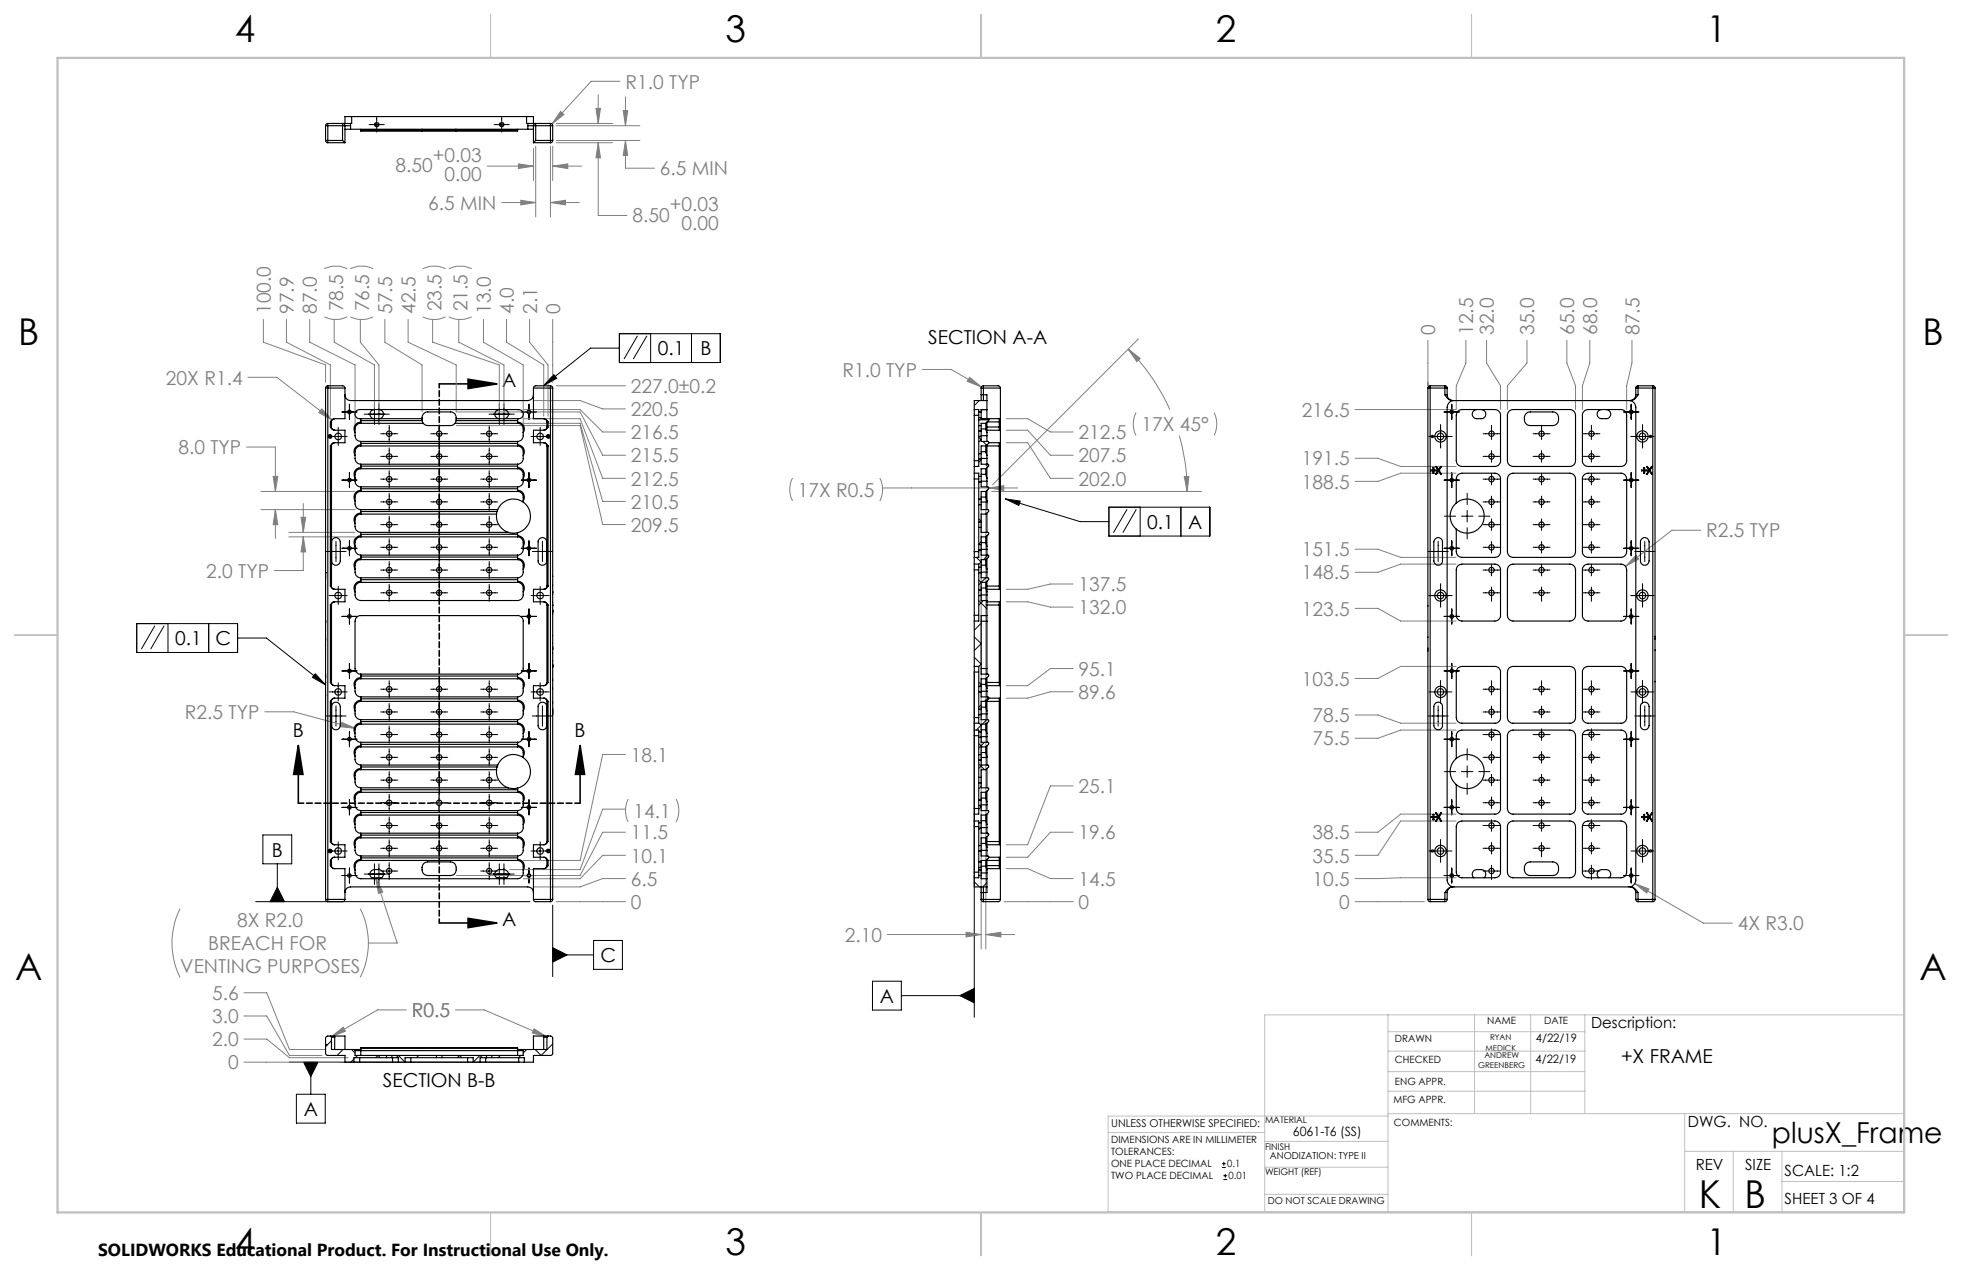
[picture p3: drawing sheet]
<svg xmlns="http://www.w3.org/2000/svg" width="432mm" height="279mm" viewBox="0 0 432 279" stroke-linecap="round" stroke-linejoin="round" font-family="sans-serif">
<defs><g id="words">
<g font-size="8.5">
<text x="373.9" y="265.7">K</text>
<text x="383.9" y="265.7">B</text>
</g>
<g font-size="8.1">
<text x="51.7" y="9.3">4</text>
<text x="159.7" y="9.3">3</text>
<text x="267.6" y="9.3">2</text>
<text x="375.6" y="9.3">1</text>
<text x="4" y="76">B</text>
<text x="423.1" y="76">B</text>
<text x="3.3" y="215.7">A</text>
<text x="422.4" y="215.7">A</text>
<text x="51.7" y="276">4</text>
<text x="159.7" y="276">3</text>
<text x="267.6" y="276">2</text>
<text x="375.6" y="276">1</text>
</g>
<text font-size="6.3" x="390" y="251.4">plusX_Frame</text>
<g font-size="4.2" fill="#808080">
<text x="137.7" y="19.5">R1.0 TYP</text>
<text x="95.3" y="35.6">+0.03</text>
<text x="87.1" y="37.9">8.50</text>
<text x="97.8" y="39.7">0.00</text>
<text x="145.2" y="38.6">6.5 MIN</text>
<text x="94.3" y="46.2">6.5 MIN</text>
<text x="147.4" y="46.5">+0.03</text>
<text x="139.2" y="48.7">8.50</text>
<text x="150" y="50.6">0.00</text>
<text x="59.6" y="69.1" transform="rotate(-90 59.6 69.1)">100.0</text>
<text x="64.7" y="69.1" transform="rotate(-90 64.7 69.1)">97.9</text>
<text x="69.8" y="69.1" transform="rotate(-90 69.8 69.1)">87.0</text>
<text x="75.5" y="68.5" transform="rotate(-90 75.5 68.5)">78.5</text>
<text x="81.2" y="68.5" transform="rotate(-90 81.2 68.5)">76.5</text>
<text x="86.3" y="69.1" transform="rotate(-90 86.3 69.1)">57.5</text>
<text x="91.4" y="69.1" transform="rotate(-90 91.4 69.1)">42.5</text>
<text x="97.2" y="68.5" transform="rotate(-90 97.2 68.5)">23.5</text>
<text x="102.9" y="68.5" transform="rotate(-90 102.9 68.5)">21.5</text>
<text x="108" y="69.1" transform="rotate(-90 108 69.1)">13.0</text>
<text x="113.1" y="69.1" transform="rotate(-90 113.1 69.1)">4.0</text>
<text x="118.2" y="69.1" transform="rotate(-90 118.2 69.1)">2.1</text>
<text x="123.3" y="69.1" transform="rotate(-90 123.3 69.1)">0</text>
<text x="315.9" y="73.7" transform="rotate(-90 315.9 73.7)">0</text>
<text x="324.2" y="73.7" transform="rotate(-90 324.2 73.7)">12.5</text>
<text x="328.8" y="73.7" transform="rotate(-90 328.8 73.7)">32.0</text>
<text x="337.7" y="73.7" transform="rotate(-90 337.7 73.7)">35.0</text>
<text x="346.5" y="73.7" transform="rotate(-90 346.5 73.7)">65.0</text>
<text x="351.5" y="73.7" transform="rotate(-90 351.5 73.7)">68.0</text>
<text x="360.8" y="73.7" transform="rotate(-90 360.8 73.7)">87.5</text>
<text x="185.4" y="82.9">R1.0 TYP</text>
<text x="36.5" y="84.6">20X R1.4</text>
<text x="138.8" y="86.4">227.0±0.2</text>
<text x="138.8" y="91.5">220.5</text>
<text x="251.2" y="94.9">17X 45°</text>
<text x="286.5" y="91.7">216.5</text>
<text x="39.3" y="99.9">8.0 TYP</text>
<text x="138.8" y="101.7">215.5</text>
<text x="138.8" y="96.6">216.5</text>
<text x="237.4" y="101.7">207.5</text>
<text x="237.4" y="96.6">212.5</text>
<text x="138.8" y="106.8">212.5</text>
<text x="237.4" y="106.8">202.0</text>
<text x="286.5" y="102.4">191.5</text>
<text x="286.5" y="107.5">188.5</text>
<text x="138.8" y="111.9">210.5</text>
<text x="175.6" y="109.3">17X R0.5</text>
<text x="138.8" y="117">209.5</text>
<text x="375.5" y="118.2">R2.5 TYP</text>
<text x="286.5" y="122.4">151.5</text>
<text x="45.4" y="127.1">2.0 TYP</text>
<text x="237.4" y="130.1">137.5</text>
<text x="286.5" y="127.5">148.5</text>
<text x="237.4" y="135.1">132.0</text>
<text x="286.5" y="135.4">123.5</text>
<text x="237.4" y="148.7">95.1</text>
<text x="237.4" y="153.7">89.6</text>
<text x="286.5" y="150.8">103.5</text>
<text x="40.7" y="158.2">R2.5 TYP</text>
<text x="288.9" y="158.9">78.5</text>
<text x="138.8" y="167.6">18.1</text>
<text x="288.9" y="164">75.5</text>
<text x="139.4" y="179.9">14.1</text>
<text x="237.4" y="174.5">25.1</text>
<text x="138.8" y="184.7">11.5</text>
<text x="237.4" y="184.7">19.6</text>
<text x="288.9" y="184.7">38.5</text>
<text x="138.8" y="189.8">10.1</text>
<text x="288.9" y="189.8">35.5</text>
<text x="138.8" y="194.9">6.5</text>
<text x="237.4" y="194.9">14.5</text>
<text x="288.9" y="194.9">10.5</text>
<text x="138.8" y="199.9">0</text>
<text x="237.4" y="200">0</text>
<text x="294.7" y="199.9">0</text>
<text x="45.8" y="209">BREACH FOR</text>
<text x="52.2" y="204">8X R2.0</text>
<text x="185.9" y="207.2">2.10</text>
<text x="382.5" y="204.7">4X R3.0</text>
<text x="39.7" y="214.1">VENTING PURPOSES</text>
<text x="46.7" y="220">5.6</text>
<text x="46.7" y="225.1">3.0</text>
<text x="90.6" y="223.8">R0.5</text>
<text x="46.7" y="230.2">2.0</text>
<text x="50.2" y="235.3">0</text>
</g>
<g font-size="4.2">
<text x="204.3" y="75.7">SECTION A-A</text>
<text x="144.8" y="78.2">0.1</text>
<text x="154.2" y="78.2">B</text>
<text x="110.5" y="85.2">A</text>
<text x="252.5" y="116.3">0.1</text>
<text x="261.5" y="116.3">A</text>
<text x="38.5" y="142">0.1</text>
<text x="47.4" y="142">C</text>
<text x="64.5" y="162.2">B</text>
<text x="126.5" y="162.2">B</text>
<text x="59.8" y="188.5">B</text>
<text x="110.5" y="203.8">A</text>
<text x="132.1" y="211.6">C</text>
<text x="193.6" y="220.6">A</text>
<text x="356.8" y="233.9">+X FRAME</text>
<text x="84.3" y="239.1">SECTION B-B</text>
<text x="66.9" y="245.5">A</text>
</g>
<text font-size="3.8" x="21.6" y="276.3">SOLIDWORKS Educational Product. For Instructional Use Only.</text>
<g font-size="3.4">
<text x="350.2" y="226.2">Description:</text>
<text x="371.5" y="247.9">DWG. NO.</text>
<text x="373.2" y="257.5">REV</text>
<text x="384.1" y="257.5">SIZE</text>
<text x="392.8" y="258.7">SCALE: 1:2</text>
<text x="392.8" y="264.9">SHEET 3 OF 4</text>
</g>
<text font-size="2.8" x="284.5" y="250">6061-T6 (SS)</text>
<g font-size="2.5">
<text x="338" y="233.8">4/22/19</text>
<text x="338" y="229.2">4/22/19</text>
</g>
<text font-size="2.4" x="244.5" y="247.8">UNLESS OTHERWISE SPECIFIED:</text>
<g font-size="2.2">
<text x="327.3" y="225.4">NAME</text>
<text x="339.8" y="225.4">DATE</text>
<text x="307" y="233.8">CHECKED</text>
<text x="307" y="229.3">DRAWN</text>
<text x="307" y="238.6">ENG APPR.</text>
<text x="306.7" y="242.7">MFG APPR.</text>
<text x="244.5" y="251.5">DIMENSIONS ARE IN MILLIMETER</text>
<text x="306.8" y="247.7">COMMENTS:</text>
<text x="244.5" y="254.2">TOLERANCES:</text>
<text x="244.5" y="256.8">ONE PLACE DECIMAL</text>
<text x="270.1" y="256.8">0.1</text>
<text x="244.5" y="259.5">TWO PLACE DECIMAL</text>
<text x="270.4" y="259.5">0.01</text>
</g>
<g font-size="2.1">
<text x="279.5" y="255">ANODIZATION: TYPE II</text>
<text x="279" y="264.9">DO NOT SCALE DRAWING</text>
</g>
<g font-size="2">
<text x="278.4" y="247.1">MATERIAL</text>
<text x="278.4" y="253">FINISH</text>
<text x="278.4" y="258.5">WEIGHT (REF)</text>
</g>
<g font-size="1.8">
<text x="326.7" y="232.7">ANDREW</text>
<text x="326.9" y="231.1">MEDICK</text>
<text x="327.9" y="228.9">RYAN</text>
<text x="325.3" y="235">GREENBERG</text>
</g>
</g></defs>
<g fill="none" stroke="#000" stroke-width=".22">
<path d="M81.2 27.4h3.4M82.9 25.7v3.4M108.7 27.4h3.4M110.4 25.7v3.4M136.3 73.4h22.2v6.4h-22.2zM136.3 76.6h-6.3l-10.4 8.3M140.3 73.9l-3 5.1M142.4 73.9l-3 5.1M143.2 73.4v6.4M152.2 73.4v6.4M72.4 96h4M72.6 95.6l-.2 .1-.1 .3"/>
<path d="M73 96l-.2 .4h-.2M74.4 94v4M75.2 90.6h3.4M76.9 88.9v3.4M80.2 91.1h5.5M82.4 88.8v4.6M83.4 88.8v4.6M83.8 95.4h3.7M85.7 93.6v3.7M85.7 98.5v3.8M94.8 95.4h3.7M96.7 93.6v3.7"/>
<path d="M96.7 98.5v3.8M105.8 95.4h3.7M107.6 91.1h5.6M107.7 93.6v3.7M107.7 98.5v3.8M109.9 88.8v4.6M110.9 88.8v4.6M114.7 90.6h3.4M116.4 88.9v3.4M116.9 96h4M118.9 94v4M120.6 95.6l-.3 .4"/>
<path d="M121 96l-.1 .3-.3 .1M121.9 82.4l.6 .8-2.9 1.7zM314.5 96h5M317 93.5v5M317.8 90.6h3.4M319.5 88.9v3.4M326.4 95.4h3.7M328.3 93.6v3.1M328.3 99.1v2.6M337.4 95.4h3.7M339.3 93.6v3.1M339.3 99.1v2.6"/>
<path d="M348.4 95.4h3.7M350.2 93.6v3.1M350.2 99.1v2.6M357.3 90.6h3.4M359 96h5M359 88.9v3.4M361.5 93.5v5M73.9 119.1v4.4M75.2 105.6h3.4M76.9 104v3.3M76.9 119v3.3M83.8 100.4h3.7"/>
<path d="M83.8 105.4h3.7M83.8 110.4h3.7M83.8 115.4h3.7M85.7 103.5v3.8M85.7 108.5v3.8M85.7 113.6v3.7M85.7 118.5v3.8M94.8 100.4h3.7M94.8 105.4h3.7M94.8 110.4h3.7M94.8 115.4h3.7M96.7 103.5v3.8"/>
<path d="M96.7 108.5v3.8M96.7 113.6v3.7M96.7 118.5v3.8M105.8 100.4h3.7M105.8 105.4h3.7M105.8 110.4h3.7M105.8 115.4h3.7M107.7 103.5v3.8M107.7 108.5v3.8M107.7 113.6v3.7M107.7 118.5v3.8M114.7 105.6h3.4"/>
<path d="M116.4 104v3.3M116.4 119v3.3M119.4 119.1v4.4M221.2 109.7l16.5 5.1h6.4M221.2 109.7l3.3 .5-.3 1zM244.1 111.6h22.1v6.3h-22.1zM248 112l-3 5.2M250.1 112l-3 5.2M250.9 111.6v6.3M259.9 111.6v6.3M316.5 119.1v4.4M317.8 105.6h3.4"/>
<path d="M317.9 113.6h2.5M319.5 104v3.3M319.5 119v3.3M321.6 113.6h2.6M322.9 108.5v2.5M322.9 112.3v2.5M322.9 116.1v2.5M325.4 113.6h2.5M326.4 100.4h3.7M326.4 105.4h3.7M326.4 110.4h3.7M326.4 115.4h3.7"/>
<path d="M328.3 104.1v2.6M328.3 109.1v2.6M328.3 114.2v2.5M328.3 119.1v2.6M337.4 100.4h3.7M337.4 105.4h3.7M337.4 110.4h3.7M337.4 115.4h3.7M339.3 104.1v2.6M339.3 109.1v2.6M339.3 114.2v2.5M339.3 119.1v2.6"/>
<path d="M348.4 100.4h3.7M348.4 105.4h3.7M348.4 110.4h3.7M348.4 115.4h3.7M350.2 104.1v2.6M350.2 109.1v2.6M350.2 114.2v2.5M350.2 119.1v2.6M357.3 105.6h3.4M359 104v3.3M359 119v3.3M362 119.1v4.4"/>
<path d="M30.1 137.2h22.2v6.3h-22.2zM34.1 137.7l-3 5.1M36.1 137.7l-2.9 5.1M37 137.2v6.3M45.9 137.2v6.3M71.7 121.3h4.5M72.4 131h4M74.4 129v4M75.2 120.6h3.4M75.2 135.6h3.4M76.9 133.9v3.4M83.8 130.4h3.7"/>
<path d="M83.8 125.4h3.7M83.8 120.4h3.7M85.7 123.5v3.8M85.7 128.6v3.7M94.8 130.4h3.7M94.8 125.4h3.7M94.8 120.4h3.7M96.7 123.5v3.8M96.7 128.6v3.7M105.8 130.4h3.7M105.8 125.4h3.7M105.8 120.4h3.7"/>
<path d="M107.7 123.5v3.8M107.7 128.6v3.7M114.7 120.6h3.4M114.7 135.6h3.4M116.4 133.9v3.4M116.9 131h4M117.2 121.3h4.4M118.9 129v4M314.3 121.3h4.4M314.5 131h5M317 128.5v5M317.8 120.6h3.4"/>
<path d="M317.8 135.6h3.4M319.5 133.9v3.4M326.4 130.4h3.7M326.4 125.4h3.7M326.4 120.4h3.7M328.3 124.1v2.6M328.3 129.2v3.1M337.4 130.4h3.7M337.4 125.4h3.7M337.4 120.4h3.7M339.3 124.1v2.6M339.3 129.2v3.1"/>
<path d="M348.4 130.4h3.7M348.4 125.4h3.7M348.4 120.4h3.7M350.2 124.1v2.6M350.2 129.2v3.1M357.3 120.6h3.4M357.3 135.6h3.4M359 131h5M359 133.9v3.4M359.8 121.3h4.4M361.5 128.5v5M52.3 140.4h6.3l13 10.3"/>
<path d="M69.4 148.2l2.2 2.5-2.8-1.7zM71.7 157.5h4.5M72.4 152.2h4M73.9 155.3v4.4M74.4 150.2v4M75.2 147.6h3.4M76.9 145.9v3.4M83.8 151.6h3.7M83.8 156.6h3.7M85.7 149.8v3.7M85.7 154.8v3.7M85.7 159.7v3.8"/>
<path d="M94.8 151.6h3.7M94.8 156.6h3.7M96.7 149.8v3.7M96.7 154.8v3.7M96.7 159.7v3.8M105.8 151.6h3.7M105.8 156.6h3.7M107.7 149.8v3.7M107.7 154.8v3.7M107.7 159.7v3.8M114.7 147.6h3.4M116.4 145.9v3.4"/>
<path d="M116.9 152.2h4M117.2 157.5h4.4M118.9 150.2v4M119.4 155.3v4.4M214.4 147.9v75.9M314.3 157.5h4.4M314.5 152.2h5M316.5 155.3v4.4M317 149.7v5M317.8 147.6h3.4M319.5 145.9v3.4M326.4 151.6h3.7"/>
<path d="M326.4 156.6h3.7M328.3 149.8v3.1M328.3 155.4v2.5M337.4 151.6h3.7M337.4 156.6h3.7M339.3 149.8v3.1M339.3 155.4v2.5M348.4 151.6h3.7M348.4 156.6h3.7M350.2 149.8v3.1M350.2 155.4v2.5M357.3 147.6h3.4"/>
<path d="M359 152.2h5M359 145.9v3.4M359.8 157.5h4.4M361.5 149.7v5M362 155.3v4.4M75.2 177.6h3.4M75.2 162.6h3.4M76.9 160.9v3.4M76.9 175.9v3.4M83.8 161.6h3.7M83.8 166.6h3.7M83.8 171.6h3.7"/>
<path d="M83.8 176.6h3.7M85.7 164.7v3.8M85.7 169.8v3.7M85.7 174.7v3.8M85.7 179.7v3.8M94.8 161.6h3.7M94.8 166.6h3.7M94.8 171.6h3.7M94.8 176.6h3.7M96.7 164.7v3.8M96.7 169.8v3.7M96.7 174.7v3.8"/>
<path d="M96.7 179.7v3.8M105.8 161.6h3.7M105.8 166.6h3.7M105.8 171.6h3.7M105.8 176.6h3.7M107.7 164.7v3.8M107.7 169.8v3.7M107.7 174.7v3.8M107.7 179.7v3.8M114.7 177.6h3.4M114.7 162.6h3.4M116.4 160.9v3.4"/>
<path d="M116.4 175.9v3.4M317.8 177.6h3.4M317.8 162.6h3.4M317.9 169.8h2.5M319.5 160.9v3.4M319.5 175.9v3.4M321.6 169.8h2.6M322.9 164.7v2.5M322.9 168.5v2.5M322.9 172.3v2.5M325.4 169.8h2.5M326.4 161.6h3.7"/>
<path d="M326.4 166.6h3.7M326.4 171.6h3.7M326.4 176.6h3.7M328.3 160.3v2.6M328.3 165.3v2.6M328.3 170.4v2.5M328.3 175.3v2.6M337.4 161.6h3.7M337.4 166.6h3.7M337.4 171.6h3.7M337.4 176.6h3.7M339.3 160.3v2.6"/>
<path d="M339.3 165.3v2.6M339.3 170.4v2.5M339.3 175.3v2.6M348.4 161.6h3.7M348.4 166.6h3.7M348.4 171.6h3.7M348.4 176.6h3.7M350.2 160.3v2.6M350.2 165.3v2.6M350.2 170.4v2.5M350.2 175.3v2.6M357.3 177.6h3.4"/>
<path d="M357.3 162.6h3.4M359 160.9v3.4M359 175.9v3.4M56.3 198.4h60.3M57.9 183.7h6.3v6.3h-6.3zM61 195.2l1.6 3.2h-3.2zM61 190v8.4M72.4 187.2h4M72.6 186.8l-.2 .1-.1 .3M73 187.2l-.4 .4M74.4 185.2v4M75.2 192.6h3.4"/>
<path d="M76.9 191v3.3M80.2 192.3h5.5M82.4 190v4.6M83.4 190v4.6M83.8 181.6h3.7M83.8 186.6h3.7M83.8 191.6h3.7M85.7 184.7v3.8M85.7 189.8v3.7M94.8 181.6h3.7M94.8 186.6h3.7M96.7 184.7v3.8"/>
<path d="M105.8 181.6h3.7M105.8 186.6h3.7M105.8 191.6h3.7M107.6 192.3h5.6M107.7 184.7v3.8M107.7 189.8v3.7M109.9 190v4.6M110.9 190v4.6M114.7 192.6h3.4M116.4 191v3.3M116.9 187.2h4M118.9 185.2v4"/>
<path d="M120.6 186.8l-.3 .4M121 187.2l-.4 .4M121.6 199.1v15.7M314.5 187.2h5M317 184.7v5M317.8 192.6h3.4M319.5 191v3.3M326.4 181.6h3.7M326.4 186.6h3.7M326.4 191.6h3.7M328.3 180.3v2.6M328.3 185.3v2.6"/>
<path d="M328.3 190.4v3.1M337.4 181.6h3.7M337.4 186.6h3.7M339.3 180.3v2.6M339.3 185.3v3.2M348.4 181.6h3.7M348.4 186.6h3.7M348.4 191.6h3.7M350.2 180.3v2.6M350.2 185.3v2.6M350.2 190.4v3.1M357.3 192.6h3.4"/>
<path d="M359 187.2h5M359 191v3.3M361.5 184.7v5M121.6 208.5l3.2 1.6-3.2 1.6zM121.6 210.1h9M130.6 206.9h6.4v6.4h-6.4zM192 215.9h6.4v6.3h-6.4zM198.4 219h16M211.2 219l3.2-1.5v3.1zM63.6 233.7h50.5M66.8 233.7h3.2l-1.6 3.2zM68.4 233.7v7"/>
<path d="M65.2 240.7h6.4v6.4h-6.4zM269 256.9h.8M269 256h.8M269.2 259.5h.9M269.2 258.7h.9M269.3 255.6v.8M269.7 258.3v.8"/>
</g>
<path d="M96.7 84.5h12.7M103 83.4l6.4 1.1-6.4 1zM65.7 164l1 6.4h-2.1zM65.7 164v12.7M127.7 164l1 6.4h-2.1zM127.7 164v12.7M96.7 203.1h12.7M103 202l6.4 1.1-6.4 1z" fill="none" stroke="#000" stroke-width=".35"/>
<g fill="none" stroke="#808080" stroke-width=".22">
<path d="M136.5 17.9h-6.4l-8.6 9.4M107.2 36.5h10.2M114.1 36.1l3.3 .4-3.3 .6zM117.4 32.7v7M117.9 32.2v15.5M121.1 32.2v15.5M121.6 36.5l3.4-.4v1zM121.6 32.2v7.5M121.6 36.5h6.4M122.4 27.7h18.4M122.4 30.9h18.4M122.4 27.2h12.4"/>
<path d="M122.4 31.4h12.4M123.4 24.5l.7 .7-2.6 2.1zM131.2 23.8h1l-.5 3.4zM131.7 31.4l.5 3.3h-1zM131.7 31.4v16h6.3M131.7 20.8v6.4M137.2 24.3h.9l-.4 3.4zM137.7 30.9l.4 3.3h-.9zM137.7 30.9v6.1h6.3M137.7 21.3v6.4M71.4 59.1a5.9 5.9 0 0 1 5 0M77.1 59.1a5.8 5.8 0 0 1 5 0"/>
<path d="M93 59.1a5.9 5.9 0 0 1 5.1 0M98.8 59.1a5.9 5.9 0 0 1 5 0M110.4 44.6h7.5M114.6 44.1l3.3 .5-3.3 .5zM121.1 44.6l3.4-.5v1zM121.1 44.6h6.4M58 70.3v5l13.6 5v3.8M63 70.3v5l9.7 5v11.2M68.2 70.3v5l9.9 5v13.6M71.4 69.7a5.9 5.9 0 0 0 5 0M73.6 70.3v5l8.8 5v9.6M77.1 69.7a5.8 5.8 0 0 0 5 0"/>
<path d="M79.3 70.3v5l4.1 5v9.6M84.7 70.3v5l8.2 5v10.3M89.8 70.3v5l10.6 5v10.3h27.3l4.9 9.6h5.1M93 69.7a5.9 5.9 0 0 0 5.1 0M95.2 70.3v5l14.7 5v9.6M98.8 69.7a5.9 5.9 0 0 0 5 0M101 70.3v5l9.9 5v9.6M106.4 70.3v5l8.7 5v13.6M111.5 70.3v5l8.2 5v11.2M116.6 70.3v5l4 5v11.2M121.6 70.3v13.8M248.3 76.8l2.6 2-.7 .8z"/>
<path d="M248.3 76.8a43.9 43.9 0 0 1 9.2 13.3M250.5 74.5l-32.1 32.1M314.3 74.9v10M322.6 74.9v5l-2.1 5v5.2M327.2 74.9v5l3 5v5.2M336.1 74.9v5l-4.3 5v5.2M344.8 74.9v5l1.9 5v5.2M349.9 74.9v5l-1.6 5v5.2M359.2 74.9v5l-1.2 5v5.2M54.3 98.4h6.3v9.7M54.6 83h6.3l12.2 9.4M70.8 90l2.3 2.4-2.9-1.6z"/>
<path d="M100.4 93.6h27.3l4.9 21.8h5.1M115.2 90.1h12.5l4.9 4.9h5.1M115.2 93.1h12.5l4.9 17.2h5.1M115.3 92.1h12.4l4.9 13.1h5.1M117.4 88.1h10.3l4.9 1.9h5.1M122.4 84.9h15.3M203 81.3h6.3l6.7 3.8M213.4 83l2.6 2.1-3.1-1.2zM221.4 97.4h4.8l5 7.8h5M221.4 94.7h4.8l5 5.5h5M221.4 92.1h4.8l5 2.9h5M250 90.8l-.1 .3a5.5 5.5 0 0 0 .1 4.7"/>
<path d="M259.5 95.8l.7 2.8a43.1 43.1 0 0 1 1.1 9.5M267.2 90.8l.1 .3a5.5 5.5 0 0 1-.1 4.7M298.2 90.1h22.3M57.4 108.1h20.7M57.4 112.1h20.7M60.1 104.8h1l-.5 3.3zM60.6 112.1l.5 3.3h-1zM60.6 112.1v6.4M63.6 117.1h14.5M63.6 118.1h14.5M66.3 113.8h1l-.6 3.3zM66.7 118.1l.6 3.3h-1z"/>
<path d="M66.7 118.1v7.4h-6.3M66.7 110.8v6.3M174.4 105.2a5.6 5.6 0 0 0 0 5M193.6 105.2a5.6 5.6 0 0 1 0 5M194.2 107.4h29.8M215.9 109.4v99.4M217 109.4v99.4M217.6 107.4l3.3-.5v1zM218.2 108.1h46.2M260.6 104.8h1.1l-.4 3.3zM298.2 100.8h5l5.1 1.8h12.2M320.5 104.1h-12.2l-5.1 1.8h-5"/>
<path d="M374.3 116.7h-6.4l-10.1 7.9M221.4 132.4h4.8l5 1.2h5M236.2 128.5h-5l-5 1.1h-4.8M298.2 133.8h5l5.1 2.8h12.2M298.2 120.8h5l5.1 1.8h12.2M320.5 124.1h-12.2l-5.1 1.8h-5M360 122.2l.6 .8-2.8 1.6zM58.3 156.6h6.3l13.6 3.6M75.1 158.9l3.1 1.3-3.3-.3zM236.2 152.2h-5l-5 1.4h-4.8M236.2 147.1h-5l-5 3.7h-4.8M298.2 157.3h5l5.1 1.8h12.2"/>
<path d="M320.5 146.6h-12.2l-5.1 2.7h-5M137.7 166h-5.1l-4.9 23.3h-12.5M137.7 178h-5.1l-4.9 13.3h-15.5M138.3 175.8l-.2 .3a5.5 5.5 0 0 0 .2 4.7M148.8 175.8l.1 .3a5.5 5.5 0 0 1-.1 4.7M236.2 172.9h-5l-5 12.9h-4.8M320.5 179.1h-12.2l-5.1 4h-5M320.5 160.6h-12.2l-5.1 1.8h-5M39.7 199.9a16.7 16.7 0 0 0 0 15.1M79.3 199.9a16.7 16.7 0 0 1 0 15.1M82.7 193.3l1.5 3-.9 .3zM82.7 193.3l4.7 14.2h-6.3"/>
<path d="M122.4 198.4h15.3M137.7 193.3h-5.1l-4.9 1.8h-10.3M137.7 183.1h-5.1l-4.9 9.5h-27.3M137.7 188.2h-5.1l-4.9 5.1h-12.5M220.9 198.4h15.3M221.4 191.1h4.8l5 2.2h5M236.2 183.1h-5l-5 5.5h-4.8M298.2 198.4h15.3M320.5 193.1l-22.3 .2M320.5 180.6h-12.2l-5.1 7.6h-5M359.8 194.4l3.1 1.2-.5 .9zM359.8 194.4l15.1 8.7h6.3"/>
<path d="M53.7 218.4h5l5 12.5h8M195.3 205.6h20.6M212.6 205.1l3.3 .5-3.3 .5zM217 205.6l3.3-.5v1zM217 205.6h6.3M53.7 233.7h20.9M53.7 228.6h5l5 4.1h12.9M53.7 223.5h5l5 8.7h7.2M72.9 228.1l2.6-2.1 .5 .9zM89.4 222.2h-6.3l-10.2 5.9M100.2 222.2h6.4l13.8 5.9M117.5 226.3l2.9 1.8-3.3-.8z"/>
</g>
<path d="M82.9 27.9a.5 .5 0 0 1-.4-.7 .5 .5 0 0 1 .8-.1 .5 .5 0 0 1-.3 .8h-.1M110.4 27.9a.5 .5 0 0 1-.4-.7 .5 .5 0 0 1 .8-.1 .5 .5 0 0 1-.3 .8h-.1" fill="none" stroke="#000" stroke-width=".22" stroke-dasharray="1.3 .6" stroke-linecap="butt"/>
<path d="M96.7 84.4v118.7" fill="none" stroke="#000" stroke-width=".35" stroke-dasharray="1.3 .6" stroke-dashoffset=".4"/>
<path d="M127.7 176.7h-62" fill="none" stroke="#000" stroke-width=".35" stroke-dasharray="1.3 .6" stroke-dashoffset=".1"/>
<path d="M94.8 176.7h3.7M96.7 174.8v3.8" fill="none" stroke="#808000" stroke-width=".22"/>
<path d="M418.9 223.3v43.3" fill="none" stroke="#c0c0c0" stroke-width=".22" stroke-dasharray="15.2 1.3 1.3 1.3" stroke-dashoffset="5"/>
<g fill="none" stroke="#c0c0c0" stroke-width=".22">
<path d="M305.5 223.3v43.3M305.5 235.8h43.3M305.5 231.2h43.3M305.5 227h43.3M324.5 223.3v21.7M336.9 223.3v21.7M348.8 223.3v21.7M243.9 249.2h34.4M278.3 256.8h27.2M278.3 251.1h27.3M305.5 245h113.4M305.5 240.1h43.3"/>
<path d="M305.5 245.5h-61.6v21.1h175M370.8 245v21.6M370.8 253.3h48.1M381.5 253.3v13.3M392.2 259.9h26.7M392.2 253.3v13.3M278.3 262.7h27.2M418.9 265.1v-41.8h-140.6v43.3"/>
</g>
<path d="M108 3.2v9.5M215.9 3.2v9.5M323.8 3.2v9.5M3.1 139.7h9.6M419.1 139.7h9.5M108 266.7v9.6M215.9 266.7v9.6M323.8 266.7v9.6" fill="none" stroke="#c0c0c0" stroke-width=".25"/>
<path d="M12.7 12.7h406.4v254h-406.4z" fill="none" stroke="#c0c0c0" stroke-width=".5"/>
<g fill="#000">
<path d="M103 83.4l6.4 1.1-6.4 1zM103 202l6.4 1.1-6.4 1z"/>
<path d="M121.9 82.4l.6 .8-2.9 1.7zM69.4 148.2l2.2 2.5-2.8-1.7zM61 195.2l1.6 3.2h-3.2zM121.6 208.5l3.2 1.6-3.2 1.6zM72.3 187.2l.3 .4v-.4zM72.6 186.8v.4h.4l-.1-.3zM72.3 96l.3 .4v-.4zM72.6 95.6v.4h.4l-.1-.3zM120.3 187.2l.3 .4v-.4zM120.6 186.8v.4h.4l-.1-.3zM120.3 96l.1 .3 .2 .1v-.4zM120.6 95.6v.4h.4l-.1-.3zM221.2 109.7l3.3 .5-.3 1zM211.2 219l3.2 1.6v-3.1zM66.8 233.7l1.6 3.2 1.6-3.2z"/>
<path d="M127.7 164l1 6.4h-2.1zM65.7 164l1 6.4h-2.1z"/>
</g>
<path d="M75.1 158.9l-.2 1 3.3 .3zM82.7 193.3l.6 3.3 .9-.3zM60.1 104.8h1l-.5 3.3zM60.6 112.1l.5 3.3h-1zM66.3 113.8h1l-.6 3.3zM66.7 118.1l.6 3.3h-1zM70.8 90l-.6 .8 2.9 1.6zM123.4 24.5l-1.9 2.8 2.6-2.1zM137.2 24.3h.9l-.4 3.4zM137.7 30.9l.4 3.3h-.9zM121.1 44.6l3.4-.5v1zM114.6 44.1l3.3 .5-3.3 .5zM121.6 36.5l3.4-.4v1zM114.1 36.1l3.3 .4-3.3 .6zM131.2 23.8h1l-.5 3.4zM131.7 31.4l.5 3.3h-1zM217.6 107.4l3.3 .5v-1zM217 205.6l3.3-.5v1zM212.6 205.1l3.3 .5-3.3 .5zM260.6 104.8h1.1l-.4 3.3zM248.3 76.8l2.6 2-.7 .8zM213.4 83l-.5 .9 3.1 1.2zM360 122.2l-2.2 2.4 2.8-1.6zM359.8 194.4l2.6 2.1 .5-.9zM72.9 228.1l3.1-1.2-.5-.9zM117.5 226.3l-.4 1 3.3 .8z" fill="#808080"/>
<g fill="none" stroke="#000" stroke-width=".25">
<path d="M71.6 27.7h.5M71.6 30.9h.5M71.6 30.9l.3 .4 .2 .1M71.6 27.7v3.2M72.1 27.2v.5M72.1 27.2h-.2l-.3 .5M72.1 30.9v.5M72.1 27.7v3.2M72.1 27.7h3.3M72.1 30.9h3.3M72.1 27.2h3.3M72.1 31.4h3.8"/>
<path d="M75.4 27.7h.5M75.4 27.2v.5M75.4 27.2h.3l.2 .5M75.4 30.9l.5 .5M75.4 27.2h1.7M75.4 27.7v3.2M75.9 27.7h1.3M75.9 28.4h1.3M75.9 27.7v3.7M77.1 27.2l.1 .5M77.2 27.7v.7M77.2 28.4h39"/>
<path d="M77.4 25.6h-1.5v1.6M77.4 25.6v1.6h-.3M77.4 25.6h38.5M79.4 28.6v.3h34.5v-.3M79.4 28.4v.2M79.4 28.6h13.5M92.9 28.4v.2M93 28.6h20.9M93 28.4l-.1 .5v-.3M100.3 28.4l.1 .5v-.5M113.9 28.4v.2M115.9 25.6h1.5v1.6"/>
<path d="M115.9 25.6v1.6h.3M116.2 27.7h1.2M116.2 28.4h1.2M116.2 27.7v.7M116.2 27.2v.5M116.2 27.2h1.7M117.4 27.7h.5M117.4 27.7v3.7M117.4 31.4h3.7M117.9 27.2v.5M117.9 27.2l-.4 .1-.1 .4M117.9 30.9l-.5 .5"/>
<path d="M117.9 27.7v3.2M117.9 27.7h3.2M117.9 30.9h3.2M117.9 27.2h3.2M121.1 27.2v.5M121.1 27.7h.5M121.1 27.2l.5 .2v.3M121.1 30.9h.5M121.1 30.9v.5M121.1 27.7v3.2M121.6 30.9v.3l-.5 .2M121.6 27.7v3.2"/>
<path d="M71.6 85.4h.5M71.6 85.4v41.4M72.1 84.9h3.4l.4 .3v.2M72.1 84.9v.5M72.1 84.9l-.3 .1-.2 .4M72.1 85.4h3.8M72.1 85.4v112.5M72.7 93.9l.7 .7 2.5 .1v2.7h-2.5l-.7 .7M72.7 98.1h.3M72.7 92.8h.3M72.7 93.9h.3M72.7 92.8v1.1"/>
<path d="M72.7 98.1v30.8M73 93.9a.72 .72 0 0 0 .7 .8M73 92.8v1.1M73 98.1v30.8M73.7 97.4a.72 .72 0 0 0-.7 .7M73.7 92.1a.72 .72 0 0 0-.7 .7M75.9 85.4v6.7h-2.5l-.7 .7M75.9 86.9a1.26 1.26 0 0 0 1.3 1.2h39a1.26 1.26 0 0 0 1.2-1.2M78.1 95.2a1.45 1.45 0 0 0 1.3 1.9M79.4 97.1v.4M79.4 92.1v.4M79.4 92.9a1.53 1.53 0 0 0-1.3 2.3"/>
<path d="M79.4 93.1a1.46 1.46 0 0 0-1.3 2.1M79.4 97.9a1.51 1.51 0 0 0-1.3 2.3M79.4 98.1a1.51 1.51 0 0 0-1.3 2.1M79.4 97.5h34.5M79.4 97.1h34.5M79.4 92.5h13.5M79.4 92.5v.6M79.4 97.5v.6M79.4 93.1h13.8M79.4 98.1h34.5M82.4 90.1a1.01 1.01 0 0 0-1 1 1.01 1.01 0 0 0 1 1M83.4 90.1a1.01 1.01 0 0 1 1 1 1.01 1.01 0 0 1-1 1"/>
<path d="M92.9 92.1v.4M92.9 92.1h-13.8a1.01 1.01 0 0 1-1-1 1.01 1.01 0 0 1 1-1h34.8a1.02 1.02 0 0 1 1.3 .9 1.02 1.02 0 0 1-1.2 1.1h-13.6M92.9 92.1a1.26 1.26 0 0 1 1.3-1.5h5a1.24 1.24 0 0 1 1.2 1.5M92.9 92.5l.3 .6M93.2 93.1l.5 .5h.5h5h.4l.6-.5M100.2 93.1h13.7M100.4 92.1v.4M100.4 92.5l-.2 .6M100.4 92.5h13.5M109.9 90.1a1.01 1.01 0 0 0-1 1 1.01 1.01 0 0 0 1 1M110.9 90.1a1.01 1.01 0 0 1 1 1 1.01 1.01 0 0 1-1 1M113.9 97.1v.4"/>
<path d="M113.9 92.1v.4M113.9 92.9a1.5 1.5 0 0 1 1.2 2.3M113.9 93.1a1.24 1.24 0 0 1 1.2 1.5v.6M113.9 97.9a1.48 1.48 0 0 1 1.2 2.3M113.9 98.1a1.3 1.3 0 0 1 1.2 1.5v.6M113.9 92.5v.6M113.9 97.5v.6M115.1 95.2a1.45 1.45 0 0 1-1.2 1.9M117.4 85.4v6.7h2.5l.7 .7M117.4 85.4h3.7M119.7 92.1a.72 .72 0 0 1 .7 .7M119.7 97.4a.72 .72 0 0 1 .7 .7"/>
<path d="M120.4 98.1h.2M120.4 92.8h.2M120.4 93.9a.72 .72 0 0 1-.7 .8M120.4 93.9h.2M120.4 92.8v1.1M120.4 98.1v30.8M120.6 93.9l-.7 .7-2.5 .1v2.7h2.5l.7 .7M120.6 92.8v1.1M120.6 98.1v30.8M121.1 85.4h.5M121.1 84.9v.5M121.1 84.9l.4 .1 .1 .4"/>
<path d="M121.1 84.9h-3.3l-.3 .2-.1 .3M121.1 85.4v112.5M121.6 85.4v44.8M214.4 90.1v1.3M214.4 90.1h1v.5M214.4 91.4v10M214.4 91.4h1M215.4 94.8v1.2M215.4 99.8v1.2M215.4 90.6v1.3M215.4 92.4v1.2M215.4 90.6h.5"/>
<path d="M215.4 93.6h.5M215.4 91.9v.5M215.4 93.6v1.2M215.4 96v3.8M215.4 94.8h.5M215.4 96h.5M215.4 99.8h.5M215.4 91.9h.5M215.4 92.4h2.2M215.9 94.8v1.2M215.9 96v1.1h1.6l.1 .2-.6 .8M215.9 99.8v1.2"/>
<path d="M215.9 90.6v1.3M215.9 86.9h.5M215.9 86.9v1.2M215.9 85.4h.5M215.9 91.9v.2h4.3M215.9 85.4v1.5M215.9 93.6v1.2M215.9 95.8h1.3M215.9 99.4h1.1M215.9 94.4h1.1M216.4 86.9v1.2M216.4 86.9h.8v1.2"/>
<path d="M216.4 84.9h-.3l-.2 .5M216.4 84.9v.5M216.4 84.9h3.3l.4 .2 .1 .3M216.4 85.4h3.8M216.4 85.4v1.5M217 93.1h-1.1v.5M217 98.1v1.3M217 93.1v1.3M217 99.4l.2 .8M217 94.4l.2 .8M217 98.1h-1.1v1.7M217.2 95.8v1.3"/>
<path d="M217.2 90.1h.1M217.2 97.9v2.3M217.2 92.9v2.3M217.2 92.1h.1M217.2 90.1v2M217.2 94.7h3M217.2 98.1h2.7M217.2 88.1h-2.8v2M217.2 90.1h-1.3v.5M217.2 88.1v2M217.2 95.2v.6M217.2 93.9h2.7"/>
<path d="M217.3 92.8h2.6M217.4 92.1l.2 .3M217.6 92.4l-.6 .7M217.6 97.4h2.6M219.9 93.9v.8M219.9 97.4v.7M219.9 92.1v.7M219.9 92.8h.3M219.9 98.1h.3M219.9 93.9h.3M219.9 92.8v1.1M219.9 98.1v30.8"/>
<path d="M220.2 92.1v.7M220.2 97.4v.7M220.2 93.9v.8M220.2 85.4v6.7M220.2 92.8v1.1M220.2 94.7v2.7M220.2 98.1v30.8M314.3 85.4h.4M314.3 85.4v112.5M314.7 84.9v.5M314.7 84.9h-.2l-.2 .5M314.7 85.4h3.3"/>
<path d="M314.7 84.9h3.3M314.7 85.4v112.5M318 86.9l.2 .2a1.74 1.74 0 0 0 1.5 1M318 86.9h.5M318 84.9v.5M318 85.4h.5M318 84.9h.3l.2 .5M318 85.4v1.5M318.5 86.9a1.33 1.33 0 0 0 1.3 1.2M318.5 85.4v1.5M318.9 88.5l.5-.3 .6-.1h38.5a1.51 1.51 0 0 1 1.5 1.5v104a1.57 1.57 0 0 1-1.5 1.5h-38.5a1.57 1.57 0 0 1-1.5-1.5v-104zM320.9 90.5l.8-.4h7.3a1.26 1.26 0 0 1 1.2 1.3v10a1.26 1.26 0 0 1-1.2 1.2h-7.3a1.26 1.26 0 0 1-1.2-1.2v-10z"/>
<path d="M325 90.1a1.01 1.01 0 0 0-1 1 1.01 1.01 0 0 0 1 1h1a1.01 1.01 0 0 0 1-1 1.01 1.01 0 0 0-1-1M332.1 90.5l.9-.4h12.5a1.26 1.26 0 0 1 1.2 1.3v10a1.26 1.26 0 0 1-1.2 1.2h-12.5a1.26 1.26 0 0 1-1.2-1.2v-10zM335.7 91.2l.8-.6h5.2a1.52 1.52 0 0 1 1.3 1.5 1.52 1.52 0 0 1-1.3 1.5h-4.9a1.55 1.55 0 0 1-1.1-2.4zM348.6 90.5l.9-.4h7.3a1.26 1.26 0 0 1 1.2 1.3v10a1.26 1.26 0 0 1-1.2 1.2h-7.3a1.26 1.26 0 0 1-1.2-1.2v-10.3zM352.5 90.1a1.01 1.01 0 0 0-1 1 1.01 1.01 0 0 0 1 1h1a1.01 1.01 0 0 0 1-1 1.01 1.01 0 0 0-1-1M360 86.9a1.33 1.33 0 0 1-1.3 1.2M360 86.9h.5M360 85.4h.5M360 85.4v1.5M360.5 84.9v.5M360.5 86.9l-.1 .2a1.85 1.85 0 0 1-1.6 1M360.5 84.9h-.3l-.2 .5"/>
<path d="M360.5 85.4h3.2M360.5 84.9h3.2M360.5 85.4v1.5M363.7 84.9v.5M363.7 84.9h.3l.2 .5M363.7 85.4h.5M363.7 85.4v112.5M364.2 85.4v112.5M73.4 118.5a.95 .95 0 0 1 1.5 .7v4.2a.95 .95 0 0 1-1 1 .95 .95 0 0 1-.9-1v-4.2zM78.1 100.2a1.45 1.45 0 0 0 1.3 1.9M78.1 105.2a1.4 1.4 0 0 0 1.3 1.9M78.1 110.2a1.43 1.43 0 0 0 1.3 1.9"/>
<path d="M78.1 115.2a1.45 1.45 0 0 0 1.3 1.9M79.4 117.1v.4M79.4 102.1v.5M79.4 107.1v.4M79.4 112.1v.4M79.4 107.9a1.51 1.51 0 0 0-1.3 2.3M79.4 108.1a1.34 1.34 0 0 0-1.3 1.7v.4M79.4 112.9a1.51 1.51 0 0 0-1.3 2.3M79.4 113.1a1.51 1.51 0 0 0-1.3 2.1M79.4 117.9a1.51 1.51 0 0 0-1.3 2.3M79.4 118.1a1.51 1.51 0 0 0-1.3 2.1M79.4 102.9a1.51 1.51 0 0 0-1.3 2.3"/>
<path d="M79.4 103.1a1.51 1.51 0 0 0-1.3 2.1M79.4 117.5h34.5M79.4 117.1h32.5M79.4 102.6h34.5M79.4 102.1h34.5M79.4 107.5h34.5M79.4 107.1h34.5M79.4 112.5h30M79.4 112.1h30.1M79.4 103.1h34.5M79.4 102.6v.5M79.4 107.5v.6"/>
<path d="M79.4 112.5v.6M79.4 117.5v.6M79.4 113.1h29.9M79.4 118.1h34.5M79.4 108.1h34.5M109.3 113.1a3.8 3.8 0 0 0 2.6 4M109.4 112.5l-.1 .6M109.5 112.1l-.1 .4M111.9 117.1l1.3 .2 .7-.1M113.9 117.2v.3M113.9 102.1v.5M113.9 107.1v.4"/>
<path d="M113.9 117.9a1.48 1.48 0 0 1 1.2 2.3M113.9 118.1a1.3 1.3 0 0 1 1.2 1.5v.6M113.9 102.9a1.48 1.48 0 0 1 1.2 2.3M113.9 103.1a1.25 1.25 0 0 1 1.2 1.5v.6M113.9 107.9a1.48 1.48 0 0 1 1.2 2.3M113.9 108.1a1.25 1.25 0 0 1 1.2 1.5v.6M113.9 102.6v.5M113.9 107.5v.6M113.9 117.5v.6M115.1 105.2a1.4 1.4 0 0 1-1.2 1.9M115.1 100.2a1.45 1.45 0 0 1-1.2 1.9M115.1 110.5a3.8 3.8 0 0 1 1.6 3.7 3.8 3.8 0 0 1-2.8 3"/>
<path d="M115.1 110.5a3.7 3.7 0 0 0-5.6 1.6M115.1 110.2v.3M118.8 118.5a.95 .95 0 0 1 1.5 .7v4.2a.95 .95 0 0 1-.9 1 .95 .95 0 0 1-1-1v-4.2zM214.4 101.4v1.2M214.4 104.1v1.3M214.4 104.1h1v.7M214.4 102.6v1.5M214.4 105.4v16M214.4 101.4h1M214.4 105.4h1M215.4 119.8v1.2M215.4 104.8v1.2"/>
<path d="M215.4 114.8v1.2M215.4 109.8v1.2M215.4 101v1.6h-1M215.4 106v3.8M215.4 111v3.8M215.4 116v3.8M215.4 101h.5M215.4 104.8h.5M215.4 119.8h.5M215.4 116h.5M215.4 106h.5M215.4 109.8h.5"/>
<path d="M215.4 114.8h.5M215.4 111h.5M215.9 101v1.1h1.6l.1 .2-.6 .8M215.9 119.8v1.2M215.9 116v1.1h1.6l.1 .2-.6 .8M215.9 104.8v1.2M215.9 106v1.1h1.5l.2 .3-.6 .7M215.9 114.8v1.2M215.9 109.8v1.2M215.9 111v1.1h1.6l.1 .3-.6 .7h-1.1v1.7M215.9 110.5h1.3M215.9 100.9h1.3"/>
<path d="M215.9 104.4h1.1M215.9 119.4h1.1M215.9 105.9h1.3M215.9 109.4h1.1M217 103.1v1.3M217 104.4l.2 .8M217 118.1v1.3M217 108.1v1.3M217 109.4l.2 .8M217 119.4l.2 .8M217 103.1h-1.1v1.7M217 118.1h-1.1v1.7"/>
<path d="M217 108.1h-1.1v1.7M217.2 112.9v4.2M217.2 110.5v1.6M217.2 100.9v1.2M217.2 102.9v2.3M217.2 105.9v1.2M217.2 107.9v2.3M217.2 117.9v2.3M217.2 100.2v.7M217.2 105.2v.7M217.2 110.2v.3M314.9 103.4h.5"/>
<path d="M314.9 103.6h.5M314.9 103.4v.2M314.9 103.4l.1 .1M315 103.5h1M315 103.5l-.1 .1M315.4 104.1h.2M315.4 102.9h.2M315.4 102.9v.5M315.4 103.6v.5M315.4 103.4l.1 .1M315.4 102.9l.1 .1M315.5 103v1"/>
<path d="M315.5 104l-.1 .1M315.5 103.5l-.1 .1M315.5 104l.1 .1M315.5 103.5l.1 .1M315.6 103.4h.5M315.6 103.6h.5M315.6 102.9v.5M315.6 103.6v.5M315.6 102.9l-.1 .1M315.6 103.4l-.1 .1M315.8 118.7a.93 .93 0 0 1 1-.4 .93 .93 0 0 1 .7 .9v4.2a.95 .95 0 0 1-1 1 .95 .95 0 0 1-.9-1v-4.2zM315.9 102.6h.3"/>
<path d="M315.9 104.4h.2M315.9 102.6l.6 .9M315.9 102.6l.2 .1M316 103.5l.1 .1M316.1 102.7l.5 .8M316.1 103.4v.2M316.1 104.3v.1M316.1 104.3l-.2 .1M316.1 103.4l-.1 .1M316.2 102.6l.4 .7M316.2 102.6l-.1 .1M316.5 103.5h.2"/>
<path d="M316.5 103.5l-.6 .9M316.6 103.5h.1M316.6 103.3v.3M316.6 103.6l-.5 .8M316.6 103.6l.5 .8M316.6 103.5l.5 .8M316.6 103.5l-.5 .8M316.7 103.5l.6 .9M317.1 102.6h.2M317.1 104.4h.2M317.1 102.6l-.5 .7M317.1 102.6v.1"/>
<path d="M317.1 104.3v.1M317.1 102.7l-.5 .8M317.1 104.3l.2 .1M317.3 102.6l-.6 .9M317.3 102.6l-.2 .1M320.5 110.7v-5.3a1.26 1.26 0 0 1 1.2-1.3h7.3a1.26 1.26 0 0 1 1.2 1.3v16a1.26 1.26 0 0 1-1.2 1.2h-7.3a1.26 1.26 0 0 1-1.2-1.2v-5M320.5 110.7a3.7 3.7 0 0 0 0 5.7M320.5 110.7a3.7 3.7 0 0 1 5.1 .3 3.7 3.7 0 0 1 0 5.1 3.7 3.7 0 0 1-5.1 .3M332.1 104.5l.9-.4h12.5a1.26 1.26 0 0 1 1.2 1.3v16a1.26 1.26 0 0 1-1.2 1.2h-12.5a1.26 1.26 0 0 1-1.2-1.2v-16zM348.6 104.5l.9-.4h7.3a1.26 1.26 0 0 1 1.2 1.3v16a1.26 1.26 0 0 1-1.2 1.2h-7.3a1.26 1.26 0 0 1-1.2-1.2v-16.3zM361.2 118.7a.95 .95 0 0 1 1.1-.4 .95 .95 0 0 1 .6 .9v4.2a.95 .95 0 0 1-.9 1 .95 .95 0 0 1-1-1v-4.2zM361.3 103.4l.1 .1"/>
<path d="M361.3 103.4h.5M361.3 103.4v.2M361.3 103.6h.5M361.4 103.5h1M361.4 103.5l-.1 .1M361.8 104.1h.1M361.8 103.4l.1 .2M361.8 102.9v.5M361.8 103.6v.5M361.8 102.9l.1 .1M361.8 102.9h.1M361.9 103v1"/>
<path d="M361.9 104l-.1 .1M361.9 104v.1M361.9 103.4h.6M361.9 102.9v.1M361.9 102.9v.5M361.9 103.6v.5M361.9 103.4l-.1 .2M361.9 103.6h.6M362.3 104.4h.2M362.4 102.6h.1M362.4 102.6l.1 .1M362.4 102.6l.5 .9"/>
<path d="M362.4 103.5l.1 .1M362.5 104.3l-.2 .1M362.5 104.3v.1M362.5 103.4v.2M362.5 103.4l-.1 .1M362.5 102.7l.5 .8M362.5 102.6v.1M362.5 102.6l.5 .7M362.9 103.5h.2M362.9 103.5l-.6 .9M363 103.5h.1M363 103.6l.5 .8"/>
<path d="M363 103.3v.3M363 103.5l.5 .8M363 103.5l-.5 .8M363 103.6l-.5 .8M363.1 103.5l.6 .9M363.5 102.6h.1M363.5 102.6l-.5 .7M363.5 102.6v.1M363.5 104.4h.2M363.5 102.7l-.5 .8M363.5 104.3v.1M363.5 104.3l.2 .1"/>
<path d="M363.6 102.6l-.1 .1M363.6 102.6l-.5 .9M71.6 136.8v3.5M71.6 136.5v.3M71.6 126.8v9.7M71.6 136.8v.2zM71.6 126.2v.6M71.6 126.8v.3M71.6 126h.1M71.6 136.4v.4M72.7 128.9l.7 .7h2.5v2.8h-2.5l-.7 .7M72.7 133.1h.3"/>
<path d="M72.7 128.9h.3M72.7 133.1v17M73 128.9a.72 .72 0 0 0 .7 .7M73 133.1v17M73.7 132.4a.72 .72 0 0 0-.7 .7M78.1 120.2a1.45 1.45 0 0 0 1.3 1.9M78.1 125.2a1.4 1.4 0 0 0 1.3 1.9M78.1 130.2a1.43 1.43 0 0 0 1.3 1.9h34.5a1.38 1.38 0 0 0 1.2-1.9M79.4 122.1v.5M79.4 127.1v.4M79.4 122.9a1.51 1.51 0 0 0-1.3 2.3M79.4 123.1a1.51 1.51 0 0 0-1.3 2.1"/>
<path d="M79.4 127.9a1.51 1.51 0 0 0-1.3 2.3M79.4 128.1a1.34 1.34 0 0 0-1.3 1.7v.4M79.4 122.6h34.5M79.4 122.1h34.5M79.4 127.5h34.5M79.4 127.1h34.5M79.4 122.6v.5M79.4 127.5v.6M79.4 123.1h34.5M79.4 128.1h34.5M113.9 122.1v.5M113.9 127.1v.4"/>
<path d="M113.9 122.9a1.48 1.48 0 0 1 1.2 2.3M113.9 123.1a1.25 1.25 0 0 1 1.2 1.5v.6M113.9 127.9a1.48 1.48 0 0 1 1.2 2.3M113.9 128.1a1.24 1.24 0 0 1 1.2 1.5v.6M113.9 122.6v.5M113.9 127.5v.6M115.1 125.2a1.4 1.4 0 0 1-1.2 1.9M115.1 120.2a1.45 1.45 0 0 1-1.2 1.9M119.7 132.4a.72 .72 0 0 1 .7 .7M120.4 128.9h.2M120.4 133.1h.2M120.4 128.9a.72 .72 0 0 1-.7 .7"/>
<path d="M120.4 133.1v17M120.6 128.9l-.7 .7h-2.5v2.8h2.5l.7 .7M120.6 133.1v17M121.6 130.2v2.9M121.6 133.1v1.1M121.6 134.2v.3M121.6 134.5v7.8M121.6 134.3v.2M121.6 134.5v.3M121.6 133v.1M121.6 130.2v.2M121.6 133.1v.1"/>
<path d="M121.6 135.1h.1M214.4 121.4v1.2M214.4 124.1v1.3M214.4 135.4v1.2M214.4 124.1h1v.7M214.4 122.6v1.5M214.4 125.4v10M214.4 136.6v10M214.4 121.4h1M214.4 125.4h1M214.4 135.4h1M215.4 124.8v1.2"/>
<path d="M215.4 129.8v1.2M215.4 121v1.6h-1M215.4 126v3.8M215.4 131v5.6h-1M215.4 121h.5M215.4 124.8h.5M215.4 131h.5M215.4 129.8h.5M215.4 126h.5M215.9 121v1.1h1.6l.1 .2-.6 .8M215.9 126v1.1h1.5l.2 .3-.6 .7M215.9 124.8v1.2"/>
<path d="M215.9 129.8v1.2M215.9 131v1.1h1.3M215.9 120.9h1.3M215.9 136.7h1.3M215.9 125.9h1.3M215.9 130.9h1.3M215.9 129.4h1.1M215.9 124.4h1.1M217 124.4l.2 .8M217 123.1v1.3M217 129.4l.2 .8M217 128.1v1.3"/>
<path d="M217 123.1h-1.1v1.7M217 128.1h-1.1v1.7M217.2 135.4h-1.3v12.9l1.7 .1v.3l-.6 .6M217.2 120.9v1.2M217.2 135.4v1.3M217.2 125.9v1.2M217.2 130.9v1.2M217.2 122.9v2.3M217.2 127.9v2.3M217.2 132.4h3M217.2 129.6h3M217.2 120.2v.7"/>
<path d="M217.2 125.2v.7M217.2 130.2v.7M217.2 132.1v3.3M217.2 136.7v10.4M217.2 133.1h2.7M217.2 128.9h2.7M219.9 132.4v.7M219.9 128.9v.7M219.9 133.1h.3M219.9 128.9h.3M219.9 133.1v17M220.2 132.4v.7"/>
<path d="M220.2 128.9v.7M220.2 129.6v2.8M220.2 133.1v17M314.3 133.2v.1M320.9 124.5l.8-.4h7.3a1.26 1.26 0 0 1 1.2 1.3v10a1.26 1.26 0 0 1-1.2 1.2h-7.3a1.26 1.26 0 0 1-1.2-1.2v-10zM332.1 124.5l.9-.4h12.5a1.26 1.26 0 0 1 1.2 1.3v10a1.26 1.26 0 0 1-1.2 1.2h-12.5a1.26 1.26 0 0 1-1.2-1.2v-10zM348.6 124.5l.9-.4h7.3a1.26 1.26 0 0 1 1.2 1.3v10a1.26 1.26 0 0 1-1.2 1.2h-7.3a1.26 1.26 0 0 1-1.2-1.2v-10.3zM364.2 140v.2M71.6 153v.1M71.6 150.2v2.8M71.6 150.1v.1M71.6 149v1.1"/>
<path d="M71.6 148.7v.3M71.6 140.7v8M71.6 140.3v.4M71.6 140.6v.3M71.6 140.4v.2M71.6 148.4v.3M71.6 152.8v.2M71.6 148.1v.1M71.6 153.1v44.8M72.7 150.1l.7 .7h2.5v2.8h-2.5l-.7 .7M72.7 154.3h.3M72.7 150.1h.3"/>
<path d="M72.7 154.3v30.8M73 150.1a.72 .72 0 0 0 .7 .7M73 154.3v30.8M73.4 154.7a.95 .95 0 0 1 1-.1 .95 .95 0 0 1 .5 .8v4.2a.95 .95 0 0 1-1 .9 .95 .95 0 0 1-.9-.9v-4.2v-.3zM73.7 153.6a.72 .72 0 0 0-.7 .7M78.1 151.4a1.43 1.43 0 0 0 1.3 1.9M78.1 156.4a1.45 1.45 0 0 0 1.3 1.9M79.4 158.3v.5M79.4 148.3v.4M79.4 153.3v.4M79.4 149.1a1.51 1.51 0 0 0-1.3 2.3M79.4 149.3a1.34 1.34 0 0 0-1.3 1.7v.4"/>
<path d="M79.4 154.1a1.51 1.51 0 0 0-1.3 2.3M79.4 154.3a1.51 1.51 0 0 0-1.3 2.1M79.4 159.1a1.51 1.51 0 0 0-1.3 2.3M79.4 159.3a1.51 1.51 0 0 0-1.3 2.1M79.4 148.3a1.26 1.26 0 0 1-1.3-1.2v-10.4a1.26 1.26 0 0 1 1.3-1.3h34.5a1.21 1.21 0 0 1 1.2 1.3v10.4a1.21 1.21 0 0 1-1.2 1.2M79.4 158.8h34.5M79.4 158.3h34.5M79.4 148.7h34.5M79.4 148.3h34.5M79.4 153.7h34.5M79.4 153.3h34.5M79.4 148.7v.6"/>
<path d="M79.4 153.7v.6M79.4 158.8v.5M79.4 159.3h34.5M79.4 154.3h34.5M79.4 149.3h34.5M113.9 158.3v.5M113.9 148.3v.4M113.9 153.3v.4M113.9 159.1a1.48 1.48 0 0 1 1.2 2.3M113.9 159.3a1.25 1.25 0 0 1 1.2 1.5v.6M113.9 149.1a1.48 1.48 0 0 1 1.2 2.3M113.9 149.3a1.24 1.24 0 0 1 1.2 1.5v.6"/>
<path d="M113.9 154.1a1.48 1.48 0 0 1 1.2 2.3M113.9 154.3a1.3 1.3 0 0 1 1.2 1.5v.6M113.9 148.7v.6M113.9 153.7v.6M113.9 158.8v.5M115.1 156.4a1.45 1.45 0 0 1-1.2 1.9M115.1 151.4a1.44 1.44 0 0 1-1.2 1.9M118.6 154.9a.95 .95 0 0 1 1.1-.4 .95 .95 0 0 1 .6 .9v4.2a.95 .95 0 0 1-.9 .9 .95 .95 0 0 1-1-.9v-4.2zM119.7 153.6a.72 .72 0 0 1 .7 .7M120.4 150.1h.2M120.4 154.3h.2M120.4 150.1a.72 .72 0 0 1-.7 .7"/>
<path d="M120.4 154.3v30.8M120.6 150.1l-.7 .7h-2.5v2.8h2.5l.7 .7M120.6 154.3v30.8M121.6 142.3v.3M121.6 142.6v.3M121.6 142.9v3.5M121.6 146.4v.4M121.6 156.1v41.8M121.6 146.2v.2zM121.6 146.4v.3M121.6 156.1v1M121.6 146.8v9.3"/>
<path d="M214.4 157.9v1.2M214.4 146.6v1.2M214.4 146.6h1v4.4M214.4 147.8v10.1M214.4 159.1v1.5M214.4 157.9h1M214.4 147.8h1M215.4 151v1.2M215.4 156v1.2M215.4 152.2v3.8M215.4 157.2v1.9h-1M215.4 157.2h.5"/>
<path d="M215.4 151h.5M215.4 152.2h.5M215.4 156h.5M215.9 157.2v1.1h1.6l.1 .2-.6 .8M215.9 151v1.2M215.9 152.2v1.1h1.6l.1 .2-.6 .8M215.9 156v1.2M215.9 155.6h1.1M215.9 147.1h1.3M215.9 150.6h1.1M215.9 152.1h1.3M215.9 157.1h1.3"/>
<path d="M217 154.3v1.3M217 149.3v1.3M217 159.3v1.2M217 150.6l.2 .8M217 155.6l.2 .8M217 159.3h-1.1v1.7M217 154.3h-1.1v1.7M217 149.3h-1.1v1.7M217.2 147.1v1.2M217.2 152.1v1.2M217.2 149.1v2.3M217.2 159.1v2.3"/>
<path d="M217.2 154.1v2.3M217.2 157.1v1.2M217.2 150.8h3M217.2 154.3h2.7M217.2 151.4v.7M217.2 156.4v.7M217.2 150.1h2.7M217.6 153.6h2.6M219.9 153.6v.7M219.9 150.1v.7M219.9 154.3h.3M219.9 150.1h.3"/>
<path d="M219.9 154.3v30.8M220.2 153.6v.7M220.2 150.1v.7M220.2 150.8v2.8M220.2 154.3v30.8M314.3 143.1v.1M314.3 140.2v.1M316 154.7a.92 .92 0 0 1 1-.1 .92 .92 0 0 1 .5 .8v4.2a.95 .95 0 0 1-1 .9 .95 .95 0 0 1-.9-.9v-4.2zM320.9 147l.8-.4h7.3a1.21 1.21 0 0 1 1.2 1.2v10.1a1.21 1.21 0 0 1-1.2 1.2h-7.3a1.21 1.21 0 0 1-1.2-1.2v-10.1zM332.1 147l.9-.4h12.5a1.21 1.21 0 0 1 1.2 1.2v10.1a1.21 1.21 0 0 1-1.2 1.2h-12.5a1.21 1.21 0 0 1-1.2-1.2v-10.1zM348.6 147l.9-.4h7.3a1.21 1.21 0 0 1 1.2 1.2v10.1a1.21 1.21 0 0 1-1.2 1.2h-7.3a1.21 1.21 0 0 1-1.2-1.2v-10.3zM361.4 154.7a.95 .95 0 0 1 1-.1 .95 .95 0 0 1 .5 .8v4.2a.95 .95 0 0 1-.9 .9 .95 .95 0 0 1-1-.9v-4.2l.1-.3z"/>
<path d="M364.2 143v.1M364.2 149.9v.1M78.1 161.4a1.4 1.4 0 0 0 1.3 1.9M78.1 166.4a1.43 1.43 0 0 0 1.3 1.9M78.1 171.4a1.45 1.45 0 0 0 1.3 1.9M78.1 176.4a1.45 1.45 0 0 0 1.3 1.9M79.4 178.3v.5M79.4 173.3v.4M79.4 163.3v.5M79.4 168.3v.4M79.4 174.1a1.51 1.51 0 0 0-1.3 2.3M79.4 174.3a1.51 1.51 0 0 0-1.3 2.1"/>
<path d="M79.4 179.1a1.51 1.51 0 0 0-1.3 2.3M79.4 179.3a1.51 1.51 0 0 0-1.3 2.1M79.4 164.1a1.51 1.51 0 0 0-1.3 2.3M79.4 164.3a1.51 1.51 0 0 0-1.3 2.1M79.4 169.1a1.53 1.53 0 0 0-1.3 2.3M79.4 169.3a1.46 1.46 0 0 0-1.3 2.1M79.4 178.8h34.5M79.4 178.3h34.5M79.4 173.7h34.5M79.4 173.3h32.5M79.4 163.8h34.5M79.4 163.3h34.5"/>
<path d="M79.4 168.7h30M79.4 168.3h30.1M79.4 163.8v.5M79.4 168.7v.6M79.4 173.7v.6M79.4 178.8v.5M79.4 169.3h29.9M79.4 164.3h34.5M79.4 179.3h34.5M79.4 174.3h34.5M109.3 169.3a3.8 3.8 0 0 0 2.6 4M109.4 168.7l-.1 .6"/>
<path d="M109.5 168.3l-.1 .4M111.9 173.3l1.3 .2 .7-.1M113.9 178.3v.5M113.9 173.4v.3M113.9 163.3v.5M113.9 164.1a1.48 1.48 0 0 1 1.2 2.3M113.9 164.3a1.25 1.25 0 0 1 1.2 1.5v.6M113.9 174.1a1.48 1.48 0 0 1 1.2 2.3M113.9 174.3a1.3 1.3 0 0 1 1.2 1.5v.6M113.9 179.1a1.48 1.48 0 0 1 1.2 2.3M113.9 179.3a1.25 1.25 0 0 1 1.2 1.5v.6M113.9 163.8v.5"/>
<path d="M113.9 173.7v.6M113.9 178.8v.5M115.1 161.4a1.4 1.4 0 0 1-1.2 1.9M115.1 176.4a1.45 1.45 0 0 1-1.2 1.9M115.1 166.7a3.8 3.8 0 0 1 1.6 3.7 3.8 3.8 0 0 1-2.8 3M115.1 166.7a3.7 3.7 0 0 0-5.6 1.6M115.1 166.4v.3M214.4 160.6v1.3M214.4 177.9v1.2M214.4 160.6h1v.4M214.4 161.9v16M214.4 179.1v1.5"/>
<path d="M214.4 161.9h1M214.4 177.9h1M215.4 171v1.2M215.4 161v1.2M215.4 166v1.2M215.4 176v1.2M215.4 162.2v3.8M215.4 167.2v3.8M215.4 172.2v3.8M215.4 177.2v1.9h-1M215.4 161h.5M215.4 177.2h.5"/>
<path d="M215.4 166h.5M215.4 162.2h.5M215.4 171h.5M215.4 172.2h.5M215.4 167.2h.5M215.4 176h.5M215.9 177.2v1.1h1.6l.1 .2-.6 .8M215.9 162.2v1.1h1.5l.2 .2-.6 .8M215.9 171v1.2M215.9 167.2v1.1h1.6l.1 .3-.6 .7h-1.1v1.7M215.9 172.2v1.1h1.6l.1 .2-.6 .8M215.9 161v1.2"/>
<path d="M215.9 166v1.2M215.9 176v1.2M215.9 166.7h1.3M215.9 160.5h1.1M215.9 165.6h1.1M215.9 162.1h1.3M215.9 175.6h1.1M215.9 177.1h1.3M217 164.3v1.3M217 165.6l.2 .8M217 160.5l.2 .9M217 174.3v1.3"/>
<path d="M217 179.3v1.3M217 175.6l.2 .8M217 164.3h-1.1v1.7M217 179.3h-1.1v1.7M217 174.3h-1.1v1.7M217.2 169.1v4.2M217.2 166.7v1.6M217.2 162.1v1.2M217.2 164.1v2.3M217.2 179.1v2.3M217.2 174.1v2.3M217.2 177.1v1.2"/>
<path d="M217.2 161.4v.7M217.2 166.4v.3M217.2 176.4v.7M314.9 179.8h.5M314.9 179.7h.5M314.9 179.7v.1M314.9 179.7h.1M315 179.7h1M315 179.7l-.1 .1M315.4 179.2h.2M315.4 179.2v.5M315.4 179.8v.5"/>
<path d="M315.4 179.7l.2 .1M315.4 179.2h.1M315.5 179.2v1.1M315.6 179.8h.5M315.6 179.7h.5M315.6 179.2v.5M315.6 179.8v.5M315.6 179.2h-.1M315.6 179.7l-.2 .1M315.9 178.9h.3M315.9 178.9l.6 .8M315.9 178.9h.2"/>
<path d="M316 179.7l.1 .1M316.1 178.9l.5 .8M316.1 179.7v.1M316.1 179.7h-.1M316.2 178.9l.4 .7M316.2 178.9h-.1M316.5 179.7h.2M316.5 179.7l-.6 .9M316.6 179.7h.1M316.6 179.7l-.5 .9M316.6 179.7l.5 .9M316.6 179.9l.5 .7"/>
<path d="M316.6 179.6v.3M316.6 179.9l-.5 .7M316.7 179.7l.6 .9M317.1 178.9h.2M317.1 178.9l-.5 .7M317.1 178.9h.1M317.1 178.9l-.5 .8M317.3 178.9l-.6 .8M317.3 178.9h-.2M320.5 166.9v-5a1.21 1.21 0 0 1 1.2-1.3h7.3a1.21 1.21 0 0 1 1.2 1.3v16a1.21 1.21 0 0 1-1.2 1.2h-7.3a1.21 1.21 0 0 1-1.2-1.2v-5.3M320.5 166.9a3.7 3.7 0 0 0 0 5.7M320.5 166.9a3.7 3.7 0 0 1 5.1 .3 3.7 3.7 0 0 1 0 5.1 3.7 3.7 0 0 1-5.1 .3"/>
<path d="M332.1 161l.9-.4h12.5a1.21 1.21 0 0 1 1.2 1.3v16a1.21 1.21 0 0 1-1.2 1.2h-12.5a1.21 1.21 0 0 1-1.2-1.2v-16zM348.6 161l.9-.4h7.3a1.21 1.21 0 0 1 1.2 1.3v16a1.21 1.21 0 0 1-1.2 1.2h-7.3a1.21 1.21 0 0 1-1.2-1.2v-16.3zM361.3 179.7v.1M361.3 179.8h.5M361.3 179.7h.5M361.3 179.7h.1M361.4 179.7h1M361.4 179.7l-.1 .1M361.8 179.2v.5M361.8 179.8v.5M361.8 179.2h.1M361.8 179.7h.1"/>
<path d="M361.9 179.2v1.1M361.9 179.7v.1M361.9 179.7l-.1 .1M361.9 179.2v.5M361.9 179.8v.5M361.9 179.8h.6M361.9 179.7h.6M361.9 179.7h.1M361.9 179.2h.1M362.4 178.9h.1M362.4 178.9l.5 .8M362.4 179.7l.1 .1"/>
<path d="M362.5 179.7v.1M362.5 179.7h-.1M362.5 178.9l.5 .8M362.5 178.9h.1M362.5 178.9l.5 .7M362.9 179.7h.2M362.9 179.7l-.6 .9M363 179.7h.1M363 179.6v.3M363 179.9l-.5 .7M363 179.9l.5 .7M363 179.7l-.5 .9"/>
<path d="M363 179.7l.5 .9M363.1 179.7l.6 .9M363.5 178.9h.1M363.5 178.9l-.5 .7M363.5 178.9l-.5 .8M363.6 178.9l-.5 .8M363.6 178.9h-.1M71.6 197.9h.5M71.6 197.9l.3 .4 .2 .1M72.1 197.9v.5M72.1 197.9h3.8M72.7 185.1l.7 .7h2.5v2.8h-2.5l-.7 .7"/>
<path d="M72.7 190.4l.7 .7h2.5v6.8M72.7 189.3h.3M72.7 190.4h.3M72.7 185.1h.3M72.7 189.3v1.1M73 185.1a.72 .72 0 0 0 .7 .7M73 190.4a.66 .66 0 0 0 .7 .7M73 189.3v1.1M73.7 188.6a.72 .72 0 0 0-.7 .7M75.9 197.9l-.4 .5h-3.4M75.9 196.4a1.21 1.21 0 0 1 1.3-1.3h39a1.21 1.21 0 0 1 1.2 1.3M78.1 181.4a1.4 1.4 0 0 0 1.3 1.9"/>
<path d="M78.1 186.4a1.43 1.43 0 0 0 1.3 1.9M78.1 191.4a1.45 1.45 0 0 0 1.3 1.9h34.5a1.43 1.43 0 0 0 1.2-1.9M79.4 183.3v.4M79.4 188.3v.4M79.4 184.1a1.51 1.51 0 0 0-1.3 2.3M79.4 184.3a1.34 1.34 0 0 0-1.3 1.7v.4M79.4 189.1a1.51 1.51 0 0 0-1.3 2.3M79.4 189.3a1.51 1.51 0 0 0-1.3 2.1M79.4 183.7h34.5M79.4 183.3h34.5M79.4 188.7h34.5M79.4 188.3h34.5"/>
<path d="M79.4 183.7v.6M79.4 188.7v.6M79.4 184.3h34.5M79.4 189.3h34.5M81.8 193.1h2.2M82.4 193.3a1.01 1.01 0 0 1-1-1 1.01 1.01 0 0 1 1-1 1.72 1.72 0 0 1 1.8 .4 1 1 0 0 1-.8 1.6M93.3 190l.9-.4h5a1.52 1.52 0 0 1 1.2 1.5 1.52 1.52 0 0 1-1.2 1.5h-5a1.54 1.54 0 0 1-1.3-1 1.54 1.54 0 0 1 .4-1.6zM109.3 193.1h2.2M109.9 193.3a1.01 1.01 0 0 1-1-1 1.01 1.01 0 0 1 1-1 1.85 1.85 0 0 1 1.8 .4 1 1 0 0 1-.8 1.6M113.9 183.3v.4M113.9 188.3v.4M113.9 189.1a1.48 1.48 0 0 1 1.2 2.3"/>
<path d="M113.9 189.3a1.3 1.3 0 0 1 1.2 1.5v.6M113.9 184.1a1.48 1.48 0 0 1 1.2 2.3M113.9 184.3a1.25 1.25 0 0 1 1.2 1.5v.6M113.9 183.7v.6M113.9 188.7v.6M115.1 186.4a1.44 1.44 0 0 1-1.2 1.9M115.1 181.4a1.4 1.4 0 0 1-1.2 1.9M117.4 197.9l.1 .3 .3 .2h3.3M117.4 197.9h3.7M119.7 188.6a.72 .72 0 0 1 .7 .7M120.4 189.3h.2M120.4 190.4h.2"/>
<path d="M120.4 185.1h.2M120.4 185.1a.72 .72 0 0 1-.7 .7M120.4 190.4a.66 .66 0 0 1-.7 .7M120.4 189.3v1.1M120.6 185.1l-.7 .7h-2.5v2.8h2.5l.7 .7M120.6 190.4l-.7 .7h-2.5v6.8M120.6 189.3v1.1M121.1 197.9h.5M121.1 197.9v.5M121.6 197.9v.3l-.5 .2M214.4 180.6v1.3M214.4 191.9v1.2"/>
<path d="M214.4 193.1v2h2.8M214.4 180.6h1v.4M214.4 181.9v10M214.4 181.9h1M214.4 191.9h1M215.4 186v1.2M215.4 181v1.2M215.4 191.4v1.2M215.4 189.6v1.3M215.4 189.6h.5M215.4 192.6h.5M215.4 192.6v.5h-1"/>
<path d="M215.4 182.2v3.8M215.4 187.2v2.4M215.4 190.9v.5M215.4 181h.5M215.4 186h.5M215.4 187.2h.5M215.4 182.2h.5M215.4 191.4h.5M215.4 190.9h.5M215.9 186v1.2M215.9 181v1.2M215.9 187.2v1.1h1.6l.1 .2v.2l-.6 .6"/>
<path d="M215.9 182.2v1.1h1.5l.2 .3-.6 .7M215.9 191.4v1.2M215.9 189.6v1.3M215.9 196.4h.5M215.9 195.1v1.3M215.9 197.9l.2 .4 .3 .1M215.9 197.9h.5M215.9 192.6v.7h1.3M215.9 190.9v.5M215.9 196.4v1.5M215.9 192.1h1.3M215.9 190.6h1.1"/>
<path d="M215.9 187.1h1.3M215.9 182.1h1.3M215.9 180.6h1.1M215.9 185.6h1.1M216.4 195.1v1.3M216.4 197.9v.5M216.4 197.9h3.8M216.4 196.4v1.5M217 189.3v1.3M217 180.6l.2 .8M217 185.6l.2 .8M217 184.3v1.3"/>
<path d="M217 190.6l.2 .8M217 184.3h-1.1v1.7M217 189.3h-1.1v.3M217.2 192.1v1.2M217.2 187.1v1.2M217.2 184.1v2.3M217.2 182.1v1.2M217.2 189.1v2.3M217.2 195.1v1.3h-.8M217.2 191.1h3M217.2 185.8h3M217.2 189.3h2.7"/>
<path d="M217.2 181.4v.7M217.2 186.4v.7M217.2 191.4v.7M217.2 193.3v1.8M217.2 190.4h2.7M217.2 185.1h2.7M217.6 188.6h2.6M219.9 190.4v.7M219.9 185.1v.7M219.9 188.6v.7M219.9 189.3h.3M219.9 190.4h.3"/>
<path d="M219.9 185.1h.3M219.9 189.3v1.1M220.2 197.9l-.1 .3-.3 .2h-3.4M220.2 188.6v.7M220.2 190.4v.7M220.2 185.1v.7M220.2 185.8v2.8M220.2 189.3v1.1M220.2 191.1v6.8M314.3 197.9h.4M314.3 197.9v.3l.4 .2M314.7 197.9v.5"/>
<path d="M314.7 197.9h3.3M314.7 198.4h3.3M315.4 180.3h.2M315.5 180.3h.1M315.5 180.3h-.1M315.9 180.6h.2M316.1 180.6h-.2M316.1 180.6h.1M317.1 180.6h.2M317.1 180.6h.1M318 197.9v.5M318 196.4h.5"/>
<path d="M318 197.9h.5M318 196.4v1.5M318.5 197.9l-.1 .3-.4 .2M318.5 196.4v1.5M319.7 195.1a1.99 1.99 0 0 0-1.7 1.3M319.8 195.1a1.26 1.26 0 0 0-1.3 1.3M320.9 181l.8-.4h7.3a1.21 1.21 0 0 1 1.2 1.3v10a1.21 1.21 0 0 1-1.2 1.2h-7.3a1.21 1.21 0 0 1-1.2-1.2v-10zM324.4 193.1a1 1 0 0 1-.3-1.1 1 1 0 0 1 .9-.7 1.72 1.72 0 0 1 1.8 .4 1.02 1.02 0 0 1-.2 1.4M332.1 181l.9-.4h12.5a1.21 1.21 0 0 1 1.2 1.3v10a1.21 1.21 0 0 1-1.2 1.2h-12.5a1.21 1.21 0 0 1-1.2-1.2v-10zM335.9 190l.9-.4h4.9a1.52 1.52 0 0 1 1.3 1.5 1.52 1.52 0 0 1-1.3 1.5h-4.9a1.54 1.54 0 0 1-1.3-1 1.54 1.54 0 0 1 .4-1.6zM348.6 181l.9-.4h7.3a1.21 1.21 0 0 1 1.2 1.3v10a1.21 1.21 0 0 1-1.2 1.2h-7.3a1.21 1.21 0 0 1-1.2-1.2v-10.3zM351.9 193.1a1 1 0 0 1-.4-1.1 1 1 0 0 1 1-.7 1.72 1.72 0 0 1 1.8 .4 .93 .93 0 0 1-.2 1.4"/>
<path d="M358.7 195.1a1.26 1.26 0 0 1 1.3 1.3M358.8 195.1a1.99 1.99 0 0 1 1.7 1.3M360 197.9l.2 .3 .3 .2M360 197.9h.5M360 196.4h.5M360 196.4v1.5M360.5 197.9v.5M360.5 197.9h3.2M360.5 198.4h3.2M360.5 196.4v1.5M361.8 180.3h.1M361.9 180.3h-.1"/>
<path d="M361.9 180.3h.1M362.3 180.6h.2M362.5 180.6h-.2M362.5 180.6h.1M363.5 180.6h.2M363.5 180.6h.1M363.7 197.9v.5M363.7 197.9h.5M364.2 197.9v.3l-.5 .2M72.7 227.9l-.7 .1-.4 .4v3.4l.2 .3 .3 .1h3.8v1.5h2M72.7 227.9l.3 .3M72.7 227.9h.9"/>
<path d="M73 228.2h.7M73 228.2v2.7h5.1M73.6 227.9l.1 .3M73.6 227.9h2.3v3M73.7 228.2v2.7M77.9 233.7h1.3M78.1 231.1h37M78.1 230.9h1.3M78.1 230.9v1.3h7M79.2 233.7h7.2M79.2 232.7v1M79.4 230.6h34.5"/>
<path d="M79.4 230.6v1.6M85.1 232.2h1.2M85.1 232.7h1.2M85.1 232.7h-7.2v1M85.1 232.2v.5M86.3 232.7h1.4v1M86.3 232.2h9.8M86.3 232.2v.5M86.4 233.7h1.3M86.4 232.7v1M87.7 233.7h1.4M89.1 233.7h1.3"/>
<path d="M90.4 233.7h12.5M90.4 232.7v1M96.1 232.7h1.2M96.1 232.2h1.2M96.1 232.7h-7v1M96.1 232.2v.5M97.3 232.7h6.8v1M97.3 232.2v.5M97.3 232.2h9.8M102.9 233.7h1.2M102.9 232.7v1M104.1 233.7h1.6"/>
<path d="M105.7 233.7h1.2M106.9 233.7h7.3M106.9 232.7v1M107.1 232.2h1.1M107.1 232.7h1.1M107.1 232.7h-1.4v1M107.1 232.2v.5M108.2 232.7h7.2v1M108.2 232.2v.5M113.9 230.9h1.2M113.9 230.6v1.6M114.2 233.7h1.2"/>
<path d="M114.2 232.7v1M115.1 230.9v1.3h-6.9M119.7 228.2h.7M119.7 228.2v2.7M119.7 227.9v.3M119.7 227.9h.9M119.7 227.9h-2.3v3M120.4 228.2v2.7h-5.3M120.6 227.9l-.2 .3M120.6 227.9l.8 .1 .2 .4v3.6l-.4 .2h-3.8v1.5h-2"/>
<circle cx="82.9" cy="27.4" r=".39"/>
<circle cx="110.4" cy="27.4" r=".39"/>
<circle cx="72.7" cy="96" r=".37"/>
<circle cx="72.7" cy="96" r=".26"/>
<circle cx="74.4" cy="96" r=".73"/>
<circle cx="76.9" cy="90.6" r=".4"/>
<circle cx="85.7" cy="95.4" r=".6"/>
<circle cx="96.7" cy="95.4" r=".6"/>
<circle cx="107.7" cy="95.4" r=".6"/>
<circle cx="116.4" cy="90.6" r=".4"/>
<circle cx="118.9" cy="96" r=".73"/>
<circle cx="120.7" cy="96" r=".25"/>
<circle cx="120.7" cy="96" r=".37"/>
<circle cx="315.2" cy="96" r=".25"/>
<circle cx="317" cy="96" r="1.24"/>
<circle cx="317" cy="96" r=".73"/>
<circle cx="319.5" cy="90.6" r=".4"/>
<circle cx="328.3" cy="95.4" r=".6"/>
<circle cx="339.3" cy="95.4" r=".6"/>
<circle cx="350.2" cy="95.4" r=".6"/>
<circle cx="359" cy="90.6" r=".41"/>
<circle cx="361.5" cy="96" r=".73"/>
<circle cx="361.5" cy="96" r="1.24"/>
<circle cx="363.3" cy="96" r=".25"/>
<circle cx="76.9" cy="105.6" r=".4"/>
<circle cx="85.7" cy="110.4" r=".6"/>
<circle cx="85.7" cy="115.4" r=".6"/>
<circle cx="85.7" cy="105.4" r=".6"/>
<circle cx="85.7" cy="100.4" r=".6"/>
<circle cx="96.7" cy="110.4" r=".6"/>
<circle cx="96.7" cy="115.4" r=".6"/>
<circle cx="96.7" cy="105.4" r=".6"/>
<circle cx="96.7" cy="100.4" r=".6"/>
<circle cx="107.7" cy="110.4" r=".6"/>
<circle cx="107.7" cy="115.4" r=".6"/>
<circle cx="107.7" cy="105.4" r=".6"/>
<circle cx="107.7" cy="100.4" r=".6"/>
<circle cx="116.4" cy="105.6" r=".4"/>
<circle cx="319.5" cy="105.6" r=".4"/>
<circle cx="328.3" cy="110.4" r=".6"/>
<circle cx="328.3" cy="115.4" r=".6"/>
<circle cx="328.3" cy="105.4" r=".6"/>
<circle cx="328.3" cy="100.4" r=".6"/>
<circle cx="339.3" cy="110.4" r=".6"/>
<circle cx="339.3" cy="115.4" r=".6"/>
<circle cx="339.3" cy="105.4" r=".6"/>
<circle cx="339.3" cy="100.4" r=".6"/>
<circle cx="350.2" cy="110.4" r=".6"/>
<circle cx="350.2" cy="115.4" r=".6"/>
<circle cx="350.2" cy="105.4" r=".6"/>
<circle cx="350.2" cy="100.4" r=".59"/>
<circle cx="359" cy="105.6" r=".41"/>
<circle cx="74.4" cy="131" r=".73"/>
<circle cx="76.9" cy="120.6" r=".39"/>
<circle cx="76.9" cy="135.6" r=".39"/>
<circle cx="85.7" cy="125.4" r=".6"/>
<circle cx="85.7" cy="130.4" r=".6"/>
<circle cx="85.7" cy="120.4" r=".6"/>
<circle cx="96.7" cy="125.4" r=".6"/>
<circle cx="96.7" cy="130.4" r=".6"/>
<circle cx="96.7" cy="120.4" r=".6"/>
<circle cx="107.7" cy="125.4" r=".6"/>
<circle cx="107.7" cy="130.4" r=".6"/>
<circle cx="107.7" cy="120.4" r=".6"/>
<circle cx="116.4" cy="135.6" r=".39"/>
<circle cx="116.4" cy="120.6" r=".39"/>
<circle cx="118.9" cy="131" r=".73"/>
<circle cx="317" cy="131" r=".73"/>
<circle cx="317" cy="131" r="1.25"/>
<circle cx="319.5" cy="120.6" r=".39"/>
<circle cx="319.5" cy="135.6" r=".39"/>
<circle cx="328.3" cy="125.4" r=".6"/>
<circle cx="328.3" cy="130.4" r=".6"/>
<circle cx="328.3" cy="120.4" r=".6"/>
<circle cx="339.3" cy="125.4" r=".6"/>
<circle cx="339.3" cy="130.4" r=".6"/>
<circle cx="339.3" cy="120.4" r=".6"/>
<circle cx="350.2" cy="125.4" r=".6"/>
<circle cx="350.2" cy="130.4" r=".6"/>
<circle cx="350.2" cy="120.4" r=".59"/>
<circle cx="359" cy="120.6" r=".4"/>
<circle cx="359" cy="135.6" r=".4"/>
<circle cx="361.5" cy="131" r=".73"/>
<circle cx="361.5" cy="131" r="1.25"/>
<circle cx="74.4" cy="152.2" r=".73"/>
<circle cx="76.9" cy="147.6" r=".39"/>
<circle cx="85.7" cy="151.6" r=".6"/>
<circle cx="85.7" cy="156.6" r=".6"/>
<circle cx="96.7" cy="151.6" r=".6"/>
<circle cx="96.7" cy="156.6" r=".6"/>
<circle cx="107.7" cy="151.6" r=".6"/>
<circle cx="107.7" cy="156.6" r=".6"/>
<circle cx="116.4" cy="147.6" r=".39"/>
<circle cx="118.9" cy="152.2" r=".73"/>
<circle cx="317" cy="152.2" r="1.24"/>
<circle cx="317" cy="152.2" r=".73"/>
<circle cx="319.5" cy="147.6" r=".39"/>
<circle cx="328.3" cy="151.6" r=".6"/>
<circle cx="328.3" cy="156.6" r=".6"/>
<circle cx="339.3" cy="151.6" r=".6"/>
<circle cx="339.3" cy="156.6" r=".6"/>
<circle cx="350.2" cy="151.6" r=".6"/>
<circle cx="350.2" cy="156.6" r=".6"/>
<circle cx="359" cy="147.6" r=".4"/>
<circle cx="361.5" cy="152.2" r=".73"/>
<circle cx="361.5" cy="152.2" r="1.24"/>
<circle cx="76.9" cy="177.6" r=".4"/>
<circle cx="76.9" cy="162.6" r=".4"/>
<circle cx="85.7" cy="166.6" r=".6"/>
<circle cx="85.7" cy="171.6" r=".6"/>
<circle cx="85.7" cy="176.6" r=".6"/>
<circle cx="85.7" cy="161.6" r=".6"/>
<circle cx="96.7" cy="166.6" r=".6"/>
<circle cx="96.7" cy="171.6" r=".6"/>
<circle cx="96.7" cy="176.6" r=".6"/>
<circle cx="96.7" cy="161.6" r=".6"/>
<circle cx="107.7" cy="166.6" r=".6"/>
<circle cx="107.7" cy="171.6" r=".6"/>
<circle cx="107.7" cy="176.6" r=".6"/>
<circle cx="107.7" cy="161.6" r=".6"/>
<circle cx="116.4" cy="177.6" r=".4"/>
<circle cx="116.4" cy="162.6" r=".4"/>
<circle cx="319.5" cy="177.6" r=".4"/>
<circle cx="319.5" cy="162.6" r=".4"/>
<circle cx="328.3" cy="171.6" r=".6"/>
<circle cx="328.3" cy="166.6" r=".6"/>
<circle cx="328.3" cy="176.6" r=".6"/>
<circle cx="328.3" cy="161.6" r=".6"/>
<circle cx="339.3" cy="171.6" r=".6"/>
<circle cx="339.3" cy="166.6" r=".6"/>
<circle cx="339.3" cy="176.6" r=".6"/>
<circle cx="339.3" cy="161.6" r=".6"/>
<circle cx="350.2" cy="171.6" r=".6"/>
<circle cx="350.2" cy="166.6" r=".6"/>
<circle cx="350.2" cy="176.6" r=".59"/>
<circle cx="350.2" cy="161.6" r=".59"/>
<circle cx="359" cy="177.6" r=".41"/>
<circle cx="359" cy="162.6" r=".41"/>
<circle cx="72.7" cy="187.2" r=".37"/>
<circle cx="72.7" cy="187.2" r=".26"/>
<circle cx="74.4" cy="187.2" r=".73"/>
<circle cx="76.9" cy="192.6" r=".39"/>
<circle cx="85.7" cy="191.6" r=".6"/>
<circle cx="85.7" cy="186.6" r=".6"/>
<circle cx="85.7" cy="181.6" r=".6"/>
<circle cx="96.7" cy="186.6" r=".6"/>
<circle cx="96.7" cy="181.6" r=".6"/>
<circle cx="107.7" cy="191.6" r=".6"/>
<circle cx="107.7" cy="186.6" r=".6"/>
<circle cx="107.7" cy="181.6" r=".6"/>
<circle cx="116.4" cy="192.6" r=".39"/>
<circle cx="118.9" cy="187.2" r=".73"/>
<circle cx="120.7" cy="187.2" r=".25"/>
<circle cx="120.7" cy="187.2" r=".37"/>
<circle cx="315.2" cy="187.2" r=".25"/>
<circle cx="317" cy="187.2" r=".73"/>
<circle cx="317" cy="187.2" r="1.25"/>
<circle cx="319.5" cy="192.6" r=".39"/>
<circle cx="328.3" cy="186.6" r=".6"/>
<circle cx="328.3" cy="191.6" r=".6"/>
<circle cx="328.3" cy="181.6" r=".6"/>
<circle cx="339.3" cy="186.6" r=".6"/>
<circle cx="339.3" cy="181.6" r=".6"/>
<circle cx="350.2" cy="186.6" r=".6"/>
<circle cx="350.2" cy="191.6" r=".6"/>
<circle cx="350.2" cy="181.6" r=".6"/>
<circle cx="359" cy="192.6" r=".4"/>
<circle cx="361.5" cy="187.2" r=".73"/>
<circle cx="361.5" cy="187.2" r="1.25"/>
<circle cx="363.3" cy="187.2" r=".25"/>
</g>
<g fill="none" stroke="#000" stroke-width=".22">
<path d="M215.4 96.2l.5 .5-.5 .5M215.5 88.1l-1.1 1.1M216.3 97.1l.8 .8M214.5 102.6l-.1 .1M215.4 109.7l.1 .1M215.4 114.2l.5 .5-.1 .1M215.6 106l-.2 .2M215.9 101.2l-.5 .5M215.9 119.2l-.5 .5M217 102.3l.4 .4M217.6 117.5l-.6 .6M214.9 122.6l1 1-.5 .5"/>
<path d="M215.4 127.6l.5 .5M215.4 132.2l1.8 1.7M215.9 137.1l-1.5 1.5M216.4 132.1l-1 1M217 127.1l-1.6 1.6M217.5 122.1l-1 1M214.4 140.1l1.5 1.5-1.5 1.5M214.4 144.6l1.5 1.5-.5 .5M215.4 150.1l.5 .5-.4 .4M215.4 159.1l.5 .5-1 1M215.9 155.1l-.5 .5M217.2 158.3l-1 1"/>
<path d="M217.6 153.4l-.9 .9M215.4 163.6l.8 .7M215.4 168.1l1.3 1.2M215.6 177.2l.3 .4-.5 .4M215.9 173l-.5 .5M216.1 168.3l-.7 .8M216.7 163.3l-1.3 1.3M217 174.2h.1M214.4 180.5l.1 .1M214.4 194l1.1 1.1M215.7 182.2l-.3 .3M217.2 183.3l.4 .4"/>
<path d="M217.2 194.2l-.9 .9M71.6 229.7l.4 .2M73 229l-1.4 1.3M75.5 230.9l-1.3 1.3M77.4 230.9l.7 .8M77.9 233l-.7 .7M78.7 232.2h.1M78.7 232.2l-.5 .5M82.7 232.7l.5-.5 .5 .5M87.2 232.7l.5-.5 1.4 1.5M92.2 232.2l-.5 .5M100.6 232.7l.5-.5 .5 .5"/>
<path d="M106.2 232.7l-.6-.5-1.5 1.5M110.1 232.2l-.5 .5M114.6 232.2h.1M114.6 232.2l-.5 .5M115.9 230.9l-.8 .8M121.6 229.7l-2.5 2.5-1.3-1.3"/>
</g>
<use href="#words"/>
</svg>
